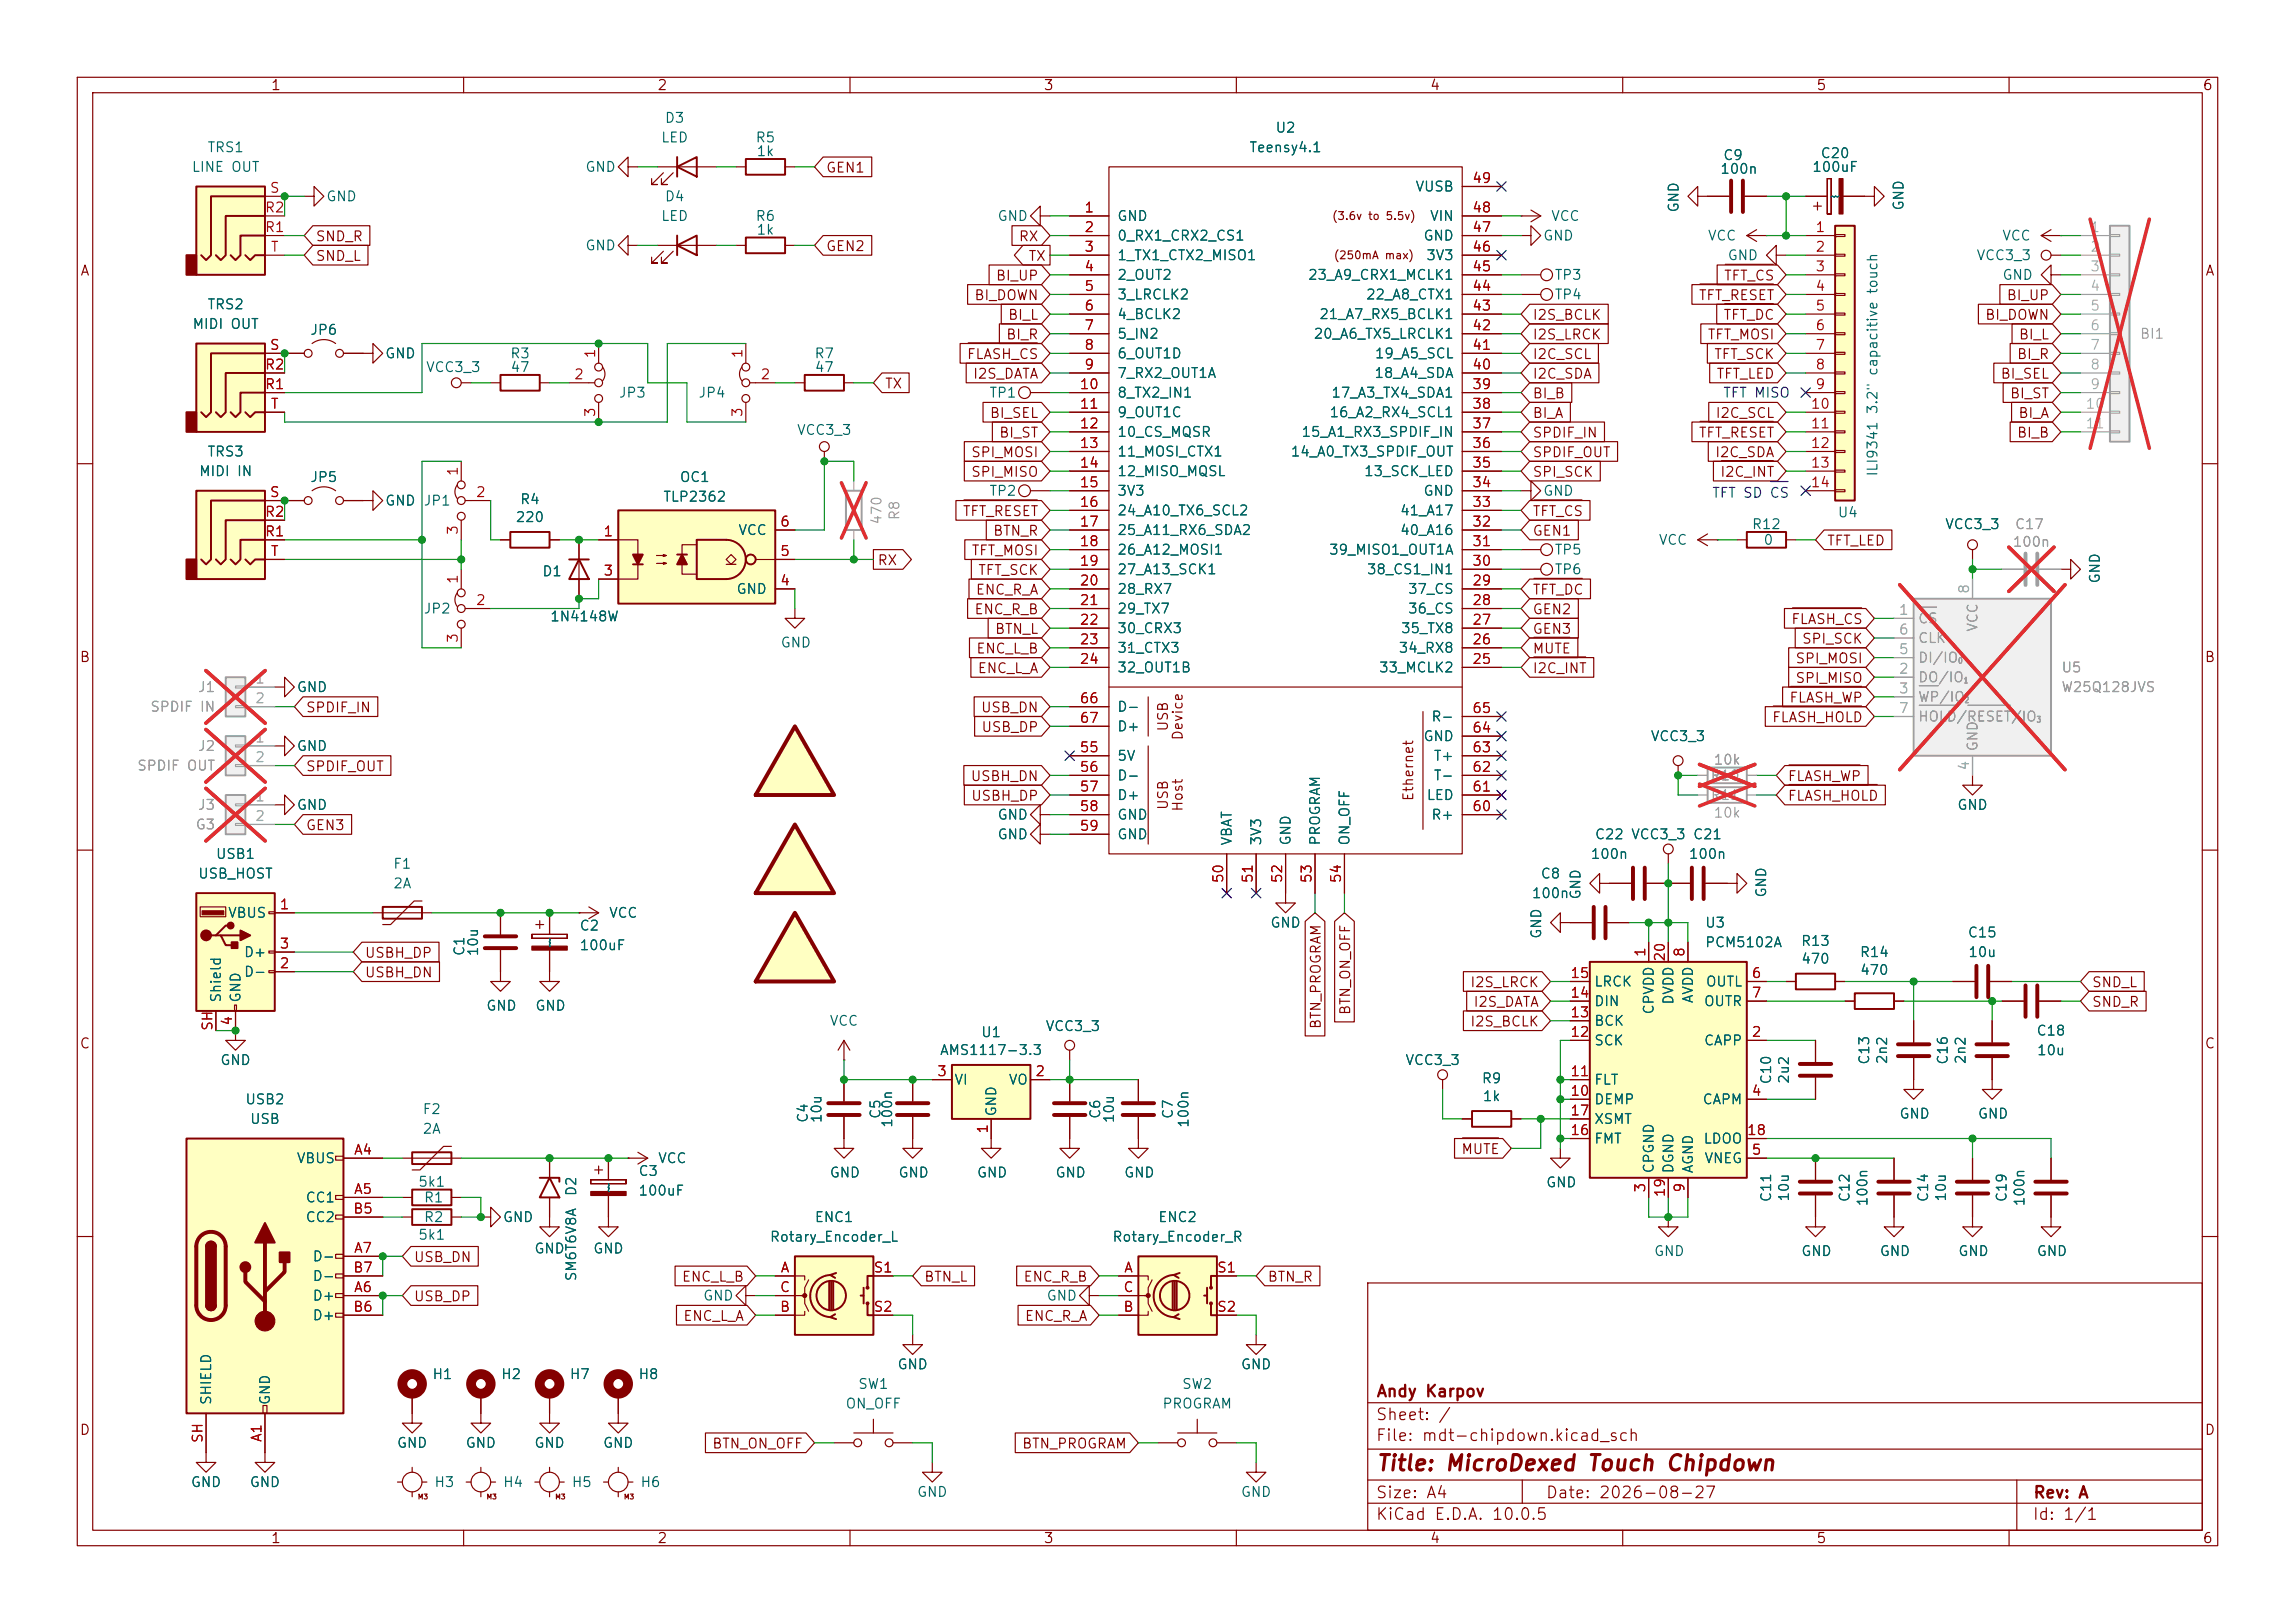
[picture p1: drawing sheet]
<svg xmlns="http://www.w3.org/2000/svg" width="297mm" height="210mm" viewBox="0 0 297 210" stroke-linecap="round" stroke-linejoin="round" font-family="sans-serif">
<defs><g id="words">
<text font-size="2" fill="#840000" x="178" y="190.8">Title: MicroDexed Touch Chipdown</text>
<g font-size="1.5" fill="#840000">
<text x="178" y="184.1">Sheet: /</text>
<text x="178" y="181.1">Andy Karpov</text>
<text x="178" y="186.8">File: mdt-chipdown.kicad_sch</text>
<text x="178" y="197">KiCad E.D.A. 10.0.5</text>
<text x="178" y="194.2">Size: A4</text>
<text x="200" y="194.2">Date: 2026-08-27</text>
<text x="263" y="197">Id: 1/1</text>
<text x="263" y="194.2">Rev: A</text>
</g>
<g font-size="1.3" fill="#840000">
<text x="35" y="12">1</text>
<text x="85" y="12">2</text>
<text x="135" y="12">3</text>
<text x="185" y="12">4</text>
<text x="235" y="12">5</text>
<text x="285" y="12">6</text>
<text x="106.8" y="22.6">GEN1</text>
<text x="10.3" y="36">A</text>
<text x="40.8" y="31.5">SND_R</text>
<text x="40.8" y="34.1">SND_L</text>
<text x="106.8" y="32.8">GEN2</text>
<text x="131.8" y="31.5">RX</text>
<text x="133" y="34.1">TX</text>
<text x="285.3" y="36">A</text>
<text x="126" y="39.2">BI_DOWN</text>
<text x="128.8" y="36.6">BI_UP</text>
<text x="130.4" y="41.7">BI_L</text>
<text x="198.3" y="41.7">I2S_BCLK</text>
<text x="219.7" y="39.2">TFT_RESET</text>
<text x="223" y="41.7">TFT_DC</text>
<text x="223" y="36.6">TFT_CS</text>
<text x="256.8" y="41.7">BI_DOWN</text>
<text x="259.6" y="39.2">BI_UP</text>
<text x="125" y="46.8">FLASH_CS</text>
<text x="130.1" y="44.2">BI_R</text>
<text x="198.3" y="44.2">I2S_LRCK</text>
<text x="198.3" y="46.8">I2C_SCL</text>
<text x="220.9" y="44.2">TFT_MOSI</text>
<text x="221.7" y="46.8">TFT_SCK</text>
<text x="260.9" y="46.8">BI_R</text>
<text x="261.2" y="44.2">BI_L</text>
<text x="114.4" y="50.6">TX</text>
<text x="125.8" y="49.3">I2S_DATA</text>
<text x="198.3" y="51.9">BI_B</text>
<text x="198.3" y="49.3">I2C_SDA</text>
<text x="222" y="49.3">TFT_LED</text>
<text x="258.8" y="49.3">BI_SEL</text>
<text x="260" y="51.9">BI_ST</text>
<text x="125.6" y="59.5">SPI_MOSI</text>
<text x="128" y="54.4">BI_SEL</text>
<text x="129.2" y="56.9">BI_ST</text>
<text x="198.3" y="56.9">SPDIF_IN</text>
<text x="198.3" y="54.4">BI_A</text>
<text x="198.3" y="59.5">SPDIF_OUT</text>
<text x="219.7" y="56.9">TFT_RESET</text>
<text x="221.9" y="59.5">I2C_SDA</text>
<text x="221.9" y="54.4">I2C_SCL</text>
<text x="260.9" y="56.9">BI_B</text>
<text x="261.1" y="54.4">BI_A</text>
<text x="125.6" y="62">SPI_MISO</text>
<text x="198.3" y="62">SPI_SCK</text>
<text x="222.5" y="62">I2C_INT</text>
<text x="124.5" y="67.1">TFT_RESET</text>
<text x="128.4" y="69.6">BTN_R</text>
<text x="198.3" y="67.1">TFT_CS</text>
<text x="198.3" y="69.6">GEN1</text>
<text x="236.4" y="70.9">TFT_LED</text>
<text x="113.5" y="73.4">RX</text>
<text x="125.6" y="72.2">TFT_MOSI</text>
<text x="126.2" y="77.3">ENC_R_A</text>
<text x="126.5" y="74.7">TFT_SCK</text>
<text x="198.3" y="77.3">TFT_DC</text>
<text x="126" y="79.8">ENC_R_B</text>
<text x="128.7" y="82.3">BTN_L</text>
<text x="198.3" y="82.3">GEN3</text>
<text x="198.3" y="79.8">GEN2</text>
<text x="231.7" y="81.1">FLASH_CS</text>
<text x="233.1" y="83.6">SPI_SCK</text>
<text x="10.2" y="86">B</text>
<text x="126.3" y="84.9">ENC_L_B</text>
<text x="126.4" y="87.4">ENC_L_A</text>
<text x="198.3" y="84.9">MUTE</text>
<text x="198.3" y="87.4">I2C_INT</text>
<text x="232.3" y="86.1">SPI_MOSI</text>
<text x="232.3" y="88.7">SPI_MISO</text>
<text x="285.2" y="86">B</text>
<text x="39.5" y="92.5">SPDIF_IN</text>
<text x="126.9" y="92.5">USB_DN</text>
<text x="126.9" y="95">USB_DP</text>
<text x="151.5" y="94.7" transform="rotate(-90 151.5 94.7)">USB</text>
<text x="153.4" y="95.9" transform="rotate(-90 153.4 95.9)">Device</text>
<text x="229.2" y="93.8">FLASH_HOLD</text>
<text x="231.5" y="91.2">FLASH_WP</text>
<text x="39.5" y="100.1">SPDIF_OUT</text>
<text x="125.5" y="101.4">USBH_DN</text>
<text x="231.3" y="101.4">FLASH_WP</text>
<text x="39.5" y="107.7">GEN3</text>
<text x="125.6" y="103.9">USBH_DP</text>
<text x="151.5" y="104.9" transform="rotate(-90 151.5 104.9)">USB</text>
<text x="153.4" y="105.1" transform="rotate(-90 153.4 105.1)">Host</text>
<text x="183.2" y="103.8" transform="rotate(-90 183.2 103.8)">Ethernet</text>
<text x="231.3" y="103.9">FLASH_HOLD</text>
<text x="47.1" y="124.2">USBH_DP</text>
<text x="47.1" y="126.8">USBH_DN</text>
<text x="175" y="131.4" transform="rotate(-90 175 131.4)">BTN_ON_OFF</text>
<text x="190.2" y="128.1">I2S_LRCK</text>
<text x="190.6" y="130.6">I2S_DATA</text>
<text x="270.6" y="130.6">SND_R</text>
<text x="270.6" y="128.1">SND_L</text>
<text x="10.2" y="136">C</text>
<text x="171.2" y="133.3" transform="rotate(-90 171.2 133.3)">BTN_PROGRAM</text>
<text x="190.2" y="133.1">I2S_BCLK</text>
<text x="285.2" y="136">C</text>
<text x="189" y="149.6">MUTE</text>
<text x="53.5" y="163.6">USB_DN</text>
<text x="88.2" y="166.2">ENC_L_B</text>
<text x="119.5" y="166.2">BTN_L</text>
<text x="132.4" y="166.2">ENC_R_B</text>
<text x="164" y="166.2">BTN_R</text>
<text x="53.5" y="168.7">USB_DP</text>
<text x="88.3" y="171.2">ENC_L_A</text>
<text x="132.5" y="171.2">ENC_R_A</text>
<text x="10.2" y="186">D</text>
<text x="285.2" y="186">D</text>
<text x="92.1" y="187.7">BTN_ON_OFF</text>
<text x="132.2" y="187.7">BTN_PROGRAM</text>
<text x="35" y="200">1</text>
<text x="85" y="200">2</text>
<text x="135" y="200">3</text>
<text x="185" y="200">4</text>
<text x="235" y="200">5</text>
<text x="285" y="200">6</text>
</g>
<g font-size="1.3" fill="#006464">
<text x="85.9" y="16.2">D3</text>
<text x="165" y="17.5">U2</text>
<text x="24.7" y="22.6">LINE OUT</text>
<text x="26.8" y="20">TRS1</text>
<text x="75.7" y="22.6">GND</text>
<text x="85.5" y="18.7">LED</text>
<text x="97.7" y="18.7">R5</text>
<text x="97.8" y="20.5">1k</text>
<text x="161.6" y="20">Teensy4.1</text>
<text x="222.5" y="22.8">100n</text>
<text x="222.9" y="21">C9</text>
<text x="234.4" y="22.6">100uF</text>
<text x="235.5" y="20.8">C20</text>
<text x="42.1" y="26.4">GND</text>
<text x="85.5" y="28.9">LED</text>
<text x="85.9" y="26.4">D4</text>
<text x="97.7" y="28.9">R6</text>
<text x="129" y="28.9">GND</text>
<text x="144.5" y="28.9">GND</text>
<text x="183.1" y="25.1">VUSB</text>
<text x="185" y="28.9">VIN</text>
<text x="200.6" y="28.9">VCC</text>
<text x="217.5" y="27.6" transform="rotate(-90 217.5 27.6)">GND</text>
<text x="236.7" y="26.4">~</text>
<text x="246.7" y="27.3" transform="rotate(-90 246.7 27.3)">GND</text>
<text x="75.7" y="32.7">GND</text>
<text x="97.8" y="30.7">1k</text>
<text x="144.5" y="31.4">0_RX1_CRX2_CS1</text>
<text x="144.5" y="34">1_TX1_CTX2_MISO1</text>
<text x="184.1" y="31.4">GND</text>
<text x="184.5" y="34">3V3</text>
<text x="199.6" y="31.4">GND</text>
<text x="220.9" y="31.4">VCC</text>
<text x="223.5" y="34">GND</text>
<text x="255.7" y="34">VCC3_3</text>
<text x="259" y="31.4">VCC</text>
<text x="26.8" y="40.3">TRS2</text>
<text x="144.5" y="39.1">3_LRCLK2</text>
<text x="144.5" y="41.6">4_BCLK2</text>
<text x="144.5" y="36.5">2_OUT2</text>
<text x="169.2" y="36.5">23_A9_CRX1_MCLK1</text>
<text x="170.6" y="41.6">21_A7_RX5_BCLK1</text>
<text x="176.7" y="39.1">22_A8_CTX1</text>
<text x="201.1" y="39.1">TP4</text>
<text x="201.1" y="36.5">TP3</text>
<text x="259" y="36.5">GND</text>
<text x="24.8" y="42.9">MIDI OUT</text>
<text x="40.1" y="43.6">JP6</text>
<text x="49.8" y="46.7">GND</text>
<text x="65.9" y="46.7">R3</text>
<text x="105.3" y="46.7">R7</text>
<text x="144.5" y="44.1">5_IN2</text>
<text x="144.5" y="46.7">6_OUT1D</text>
<text x="169.9" y="44.1">20_A6_TX5_LRCLK1</text>
<text x="177.8" y="46.7">19_A5_SCL</text>
<text x="55" y="48.5">VCC3_3</text>
<text x="66" y="48.5">47</text>
<text x="80" y="51.8">JP3</text>
<text x="90.3" y="51.8">JP4</text>
<text x="105.3" y="48.5">47</text>
<text x="127.9" y="51.8">TP1</text>
<text x="144.5" y="49.2">7_RX2_OUT1A</text>
<text x="144.5" y="51.8">8_TX2_IN1</text>
<text x="172.2" y="51.8">17_A3_TX4_SDA1</text>
<text x="177.8" y="49.2">18_A4_SDA</text>
<text x="26.8" y="59.4">TRS3</text>
<text x="103" y="56.6">VCC3_3</text>
<text x="144.5" y="54.3">9_OUT1C</text>
<text x="144.5" y="56.8">10_CS_MQSR</text>
<text x="144.5" y="59.4">11_MOSI_CTX1</text>
<text x="166.9" y="59.4">14_A0_TX3_SPDIF_OUT</text>
<text x="168.3" y="56.8">15_A1_RX3_SPDIF_IN</text>
<text x="172" y="54.3">16_A2_RX4_SCL1</text>
<text x="25.7" y="61.9">MIDI IN</text>
<text x="40.1" y="62.7">JP5</text>
<text x="49.8" y="65.7">GND</text>
<text x="54.7" y="65.7">JP1</text>
<text x="67.2" y="65.6">R4</text>
<text x="85.7" y="65.2">TLP2362</text>
<text x="87.9" y="62.7">OC1</text>
<text x="127.9" y="64.5">TP2</text>
<text x="144.5" y="61.9">12_MISO_MQSL</text>
<text x="144.5" y="64.5">3V3</text>
<text x="176.4" y="61.9">13_SCK_LED</text>
<text x="184.1" y="64.5">GND</text>
<text x="199.6" y="64.5">GND</text>
<text x="243.3" y="61.7" transform="rotate(-90 243.3 61.7)">ILI9341 3.2&quot; capacitive touch</text>
<text x="66.6" y="67.9">220</text>
<text x="95.5" y="69.5">VCC</text>
<text x="144.5" y="67">24_A10_TX6_SCL2</text>
<text x="144.5" y="69.5">25_A11_RX6_SDA2</text>
<text x="181.1" y="69.5">40_A16</text>
<text x="181.1" y="67">41_A17</text>
<text x="214.6" y="70.8">VCC</text>
<text x="226.6" y="68.8">R12</text>
<text x="228.1" y="70.8">0</text>
<text x="237.7" y="67.3">U4</text>
<text x="251.6" y="68.8">VCC3_3</text>
<text x="70.1" y="74.9">D1</text>
<text x="95.2" y="77.2">GND</text>
<text x="144.5" y="72.1">26_A12_MOSI1</text>
<text x="144.5" y="74.6">27_A13_SCK1</text>
<text x="144.5" y="77.2">28_RX7</text>
<text x="171.9" y="72.1">39_MISO1_OUT1A</text>
<text x="176.8" y="74.6">38_CS1_IN1</text>
<text x="182.1" y="77.2">37_CS</text>
<text x="201.1" y="74.6">TP6</text>
<text x="201.1" y="72.1">TP5</text>
<text x="272.1" y="75.6" transform="rotate(-90 272.1 75.6)">GND</text>
<text x="54.7" y="79.7">JP2</text>
<text x="71.1" y="80.7">1N4148W</text>
<text x="144.5" y="79.7">29_TX7</text>
<text x="144.5" y="82.2">30_CRX3</text>
<text x="181.2" y="82.2">35_TX8</text>
<text x="182.1" y="79.7">36_CS</text>
<text x="38.3" y="89.9">GND</text>
<text x="100.9" y="84.1">GND</text>
<text x="144.5" y="84.8">31_CTX3</text>
<text x="144.5" y="87.3">32_OUT1B</text>
<text x="178.4" y="87.3">33_MCLK2</text>
<text x="180.9" y="84.8">34_RX8</text>
<text x="144.5" y="92.4">D-</text>
<text x="144.5" y="94.9">D+</text>
<text x="185.1" y="93.7">R-</text>
<text x="38.3" y="97.5">GND</text>
<text x="144.5" y="98.8">5V</text>
<text x="144.5" y="101.3">D-</text>
<text x="184.1" y="96.2">GND</text>
<text x="185.4" y="101.3">T-</text>
<text x="185.4" y="98.8">T+</text>
<text x="213.5" y="96.2">VCC3_3</text>
<text x="38.3" y="105.1">GND</text>
<text x="129" y="106.4">GND</text>
<text x="144.5" y="103.8">D+</text>
<text x="144.5" y="106.4">GND</text>
<text x="184.5" y="103.8">LED</text>
<text x="185.1" y="106.4">R+</text>
<text x="253.2" y="105.1">GND</text>
<text x="25.5" y="114">USB_HOST</text>
<text x="27.8" y="111.5">USB1</text>
<text x="50.8" y="112.7">F1</text>
<text x="129" y="108.9">GND</text>
<text x="144.5" y="108.9">GND</text>
<text x="159.7" y="109.5" transform="rotate(-90 159.7 109.5)">VBAT</text>
<text x="163.5" y="109.5" transform="rotate(-90 163.5 109.5)">3V3</text>
<text x="167.3" y="109.5" transform="rotate(-90 167.3 109.5)">GND</text>
<text x="171.1" y="109.5" transform="rotate(-90 171.1 109.5)">PROGRAM</text>
<text x="175" y="109.5" transform="rotate(-90 175 109.5)">ON_OFF</text>
<text x="199.3" y="114">C8</text>
<text x="205.8" y="111.5">100n</text>
<text x="206.3" y="108.9">C22 VCC3_3 C21</text>
<text x="218.5" y="111.5">100n</text>
<text x="29.4" y="119.1">VBUS</text>
<text x="50.8" y="115.3">2A</text>
<text x="78.7" y="119.1">VCC</text>
<text x="198.1" y="116.5">100n</text>
<text x="204.8" y="116.5" transform="rotate(-90 204.8 116.5)">GND</text>
<text x="228.9" y="116.2" transform="rotate(-90 228.9 116.2)">GND</text>
<text x="31.5" y="124.2">D+</text>
<text x="60.4" y="123.8" transform="rotate(-90 60.4 123.8)">C1</text>
<text x="62.2" y="123.8" transform="rotate(-90 62.2 123.8)">10u</text>
<text x="72.1" y="122.3" transform="rotate(-90 72.1 122.3)">~</text>
<text x="74.9" y="120.7">C2</text>
<text x="74.9" y="123.3">100uF</text>
<text x="164.3" y="120.3">GND</text>
<text x="199.8" y="121.6" transform="rotate(-90 199.8 121.6)">GND</text>
<text x="220.6" y="120.3">U3</text>
<text x="220.6" y="122.9">PCM5102A</text>
<text x="233" y="122.7">R13</text>
<text x="233" y="125">470</text>
<text x="240.6" y="124.2">R14</text>
<text x="254.6" y="121.6">C15</text>
<text x="254.6" y="124.2">10u</text>
<text x="28.9" y="129.8" transform="rotate(-90 28.9 129.8)">Shield</text>
<text x="31.4" y="129.8" transform="rotate(-90 31.4 129.8)">GND</text>
<text x="31.5" y="126.7">D-</text>
<text x="62.8" y="131.1">GND</text>
<text x="69.2" y="131.1">GND</text>
<text x="206.2" y="130.5">DIN</text>
<text x="206.2" y="128">LRCK</text>
<text x="214.3" y="131.4" transform="rotate(-90 214.3 131.4)">CPVDD</text>
<text x="216.9" y="130.1" transform="rotate(-90 216.9 130.1)">DVDD</text>
<text x="219.4" y="129.9" transform="rotate(-90 219.4 129.9)">AVDD</text>
<text x="220.4" y="130.5">OUTR</text>
<text x="220.7" y="128">OUTL</text>
<text x="240.6" y="126.5">470</text>
<text x="107.3" y="133">VCC</text>
<text x="121.6" y="136.8">AMS1117-3.3</text>
<text x="126.9" y="134.5">U1</text>
<text x="135.2" y="133.7">VCC3_3</text>
<text x="206.2" y="135.6">SCK</text>
<text x="206.2" y="133">BCK</text>
<text x="220.4" y="135.6">CAPP</text>
<text x="242.2" y="137.9" transform="rotate(-90 242.2 137.9)">C13</text>
<text x="244.5" y="137.8" transform="rotate(-90 244.5 137.8)">2n2</text>
<text x="252.4" y="137.9" transform="rotate(-90 252.4 137.9)">C16</text>
<text x="254.7" y="137.8" transform="rotate(-90 254.7 137.8)">2n2</text>
<text x="263.5" y="134.3">C18</text>
<text x="263.5" y="136.9">10u</text>
<text x="28.4" y="138.1">GND</text>
<text x="31.7" y="143.2">USB2</text>
<text x="123.4" y="140.7">VI</text>
<text x="130.4" y="140.7">VO</text>
<text x="181.8" y="138.1">VCC3_3</text>
<text x="191.7" y="140.5">R9</text>
<text x="191.8" y="142.8">1k</text>
<text x="206.2" y="143.2">DEMP</text>
<text x="206.2" y="140.7">FLT</text>
<text x="220.2" y="143.2">CAPM</text>
<text x="229.5" y="140.4" transform="rotate(-90 229.5 140.4)">C10</text>
<text x="231.8" y="140.3" transform="rotate(-90 231.8 140.3)">2u2</text>
<text x="32.3" y="145.7">USB</text>
<text x="54.6" y="144.5">F2</text>
<text x="54.6" y="147">2A</text>
<text x="104.8" y="145.4" transform="rotate(-90 104.8 145.4)">C4</text>
<text x="106.6" y="145.4" transform="rotate(-90 106.6 145.4)">10u</text>
<text x="114.2" y="144.9" transform="rotate(-90 114.2 144.9)">C5</text>
<text x="115.8" y="146" transform="rotate(-90 115.8 146)">100n</text>
<text x="129.2" y="144.6" transform="rotate(-90 129.2 144.6)">GND</text>
<text x="142.7" y="144.9" transform="rotate(-90 142.7 144.9)">C6</text>
<text x="144.5" y="145.4" transform="rotate(-90 144.5 145.4)">10u</text>
<text x="152.1" y="144.9" transform="rotate(-90 152.1 144.9)">C7</text>
<text x="154.1" y="146" transform="rotate(-90 154.1 146)">100n</text>
<text x="206.2" y="148.3">FMT</text>
<text x="206.2" y="145.7">XSMT</text>
<text x="220.4" y="148.3">LDOO</text>
<text x="245.7" y="145.1">GND</text>
<text x="255.9" y="145.1">GND</text>
<text x="38.3" y="150.8">VBUS</text>
<text x="39.5" y="155.9">CC1</text>
<text x="54" y="153.9">5k1</text>
<text x="54.8" y="155.9">R1</text>
<text x="74.9" y="154.9" transform="rotate(-90 74.9 154.9)">D2</text>
<text x="79.7" y="154" transform="rotate(-90 79.7 154)">~</text>
<text x="82.5" y="152.5">C3</text>
<text x="82.5" y="155">100uF</text>
<text x="85.1" y="150.8">VCC</text>
<text x="107.3" y="152.7">GND</text>
<text x="116.2" y="152.7">GND</text>
<text x="126.3" y="152.7">GND</text>
<text x="136.5" y="152.7">GND</text>
<text x="145.4" y="152.7">GND</text>
<text x="200" y="153.9">GND</text>
<text x="214.3" y="151.9" transform="rotate(-90 214.3 151.9)">CPGND</text>
<text x="216.9" y="151.9" transform="rotate(-90 216.9 151.9)">DGND</text>
<text x="219.4" y="151.9" transform="rotate(-90 219.4 151.9)">AGND</text>
<text x="220.5" y="150.8">VNEG</text>
<text x="229.5" y="155.6" transform="rotate(-90 229.5 155.6)">C11</text>
<text x="231.8" y="155.6" transform="rotate(-90 231.8 155.6)">10u</text>
<text x="239.7" y="155.6" transform="rotate(-90 239.7 155.6)">C12</text>
<text x="249.8" y="155.6" transform="rotate(-90 249.8 155.6)">C14</text>
<text x="252.1" y="155.6" transform="rotate(-90 252.1 155.6)">10u</text>
<text x="260" y="155.6" transform="rotate(-90 260 155.6)">C19</text>
<text x="39.5" y="158.4">CC2</text>
<text x="54" y="160.7">5k1</text>
<text x="54.8" y="158.4">R2</text>
<text x="65" y="158.4">GND</text>
<text x="99.5" y="161">Rotary_Encoder_L</text>
<text x="105.3" y="158.4">ENC1</text>
<text x="143.9" y="161">Rotary_Encoder_R</text>
<text x="149.8" y="158.4">ENC2</text>
<text x="242" y="156.2" transform="rotate(-90 242 156.2)">100n</text>
<text x="262.3" y="156.2" transform="rotate(-90 262.3 156.2)">100n</text>
<text x="40.4" y="163.5">D-</text>
<text x="40.4" y="166.1">D-</text>
<text x="69.1" y="162.5">GND</text>
<text x="74.9" y="165.9" transform="rotate(-90 74.9 165.9)">SM6T6V8A</text>
<text x="76.7" y="162.5">GND</text>
<text x="214" y="162.8">GND</text>
<text x="233" y="162.8">GND</text>
<text x="243.2" y="162.8">GND</text>
<text x="253.3" y="162.8">GND</text>
<text x="263.5" y="162.8">GND</text>
<text x="40.4" y="168.6">D+</text>
<text x="40.4" y="171.1">D+</text>
<text x="90.9" y="168.6">GND</text>
<text x="135.4" y="168.6">GND</text>
<text x="55.9" y="178.8">H1</text>
<text x="64.8" y="178.8">H2</text>
<text x="73.6" y="178.8">H7</text>
<text x="82.5" y="178.8">H8</text>
<text x="116" y="177.5">GND</text>
<text x="160.5" y="177.5">GND</text>
<text x="27.6" y="181.9" transform="rotate(-90 27.6 181.9)">SHIELD</text>
<text x="35.3" y="181.9" transform="rotate(-90 35.3 181.9)">GND</text>
<text x="109.3" y="182.6">ON_OFF</text>
<text x="111" y="180">SW1</text>
<text x="150.3" y="182.6">PROGRAM</text>
<text x="152.9" y="180">SW2</text>
<text x="51.3" y="187.7">GND</text>
<text x="60.2" y="187.7">GND</text>
<text x="69.1" y="187.7">GND</text>
<text x="77.9" y="187.7">GND</text>
<text x="24.6" y="192.7">GND</text>
<text x="32.2" y="192.7">GND</text>
<text x="56.1" y="192.7">H3</text>
<text x="65" y="192.7">H4</text>
<text x="73.9" y="192.7">H5</text>
<text x="82.8" y="192.7">H6</text>
<text x="118.6" y="194">GND</text>
<text x="160.5" y="194">GND</text>
</g>
<g font-size="1.3" fill="#a90000">
<text x="190.4" y="24">49</text>
<text x="34.2" y="27.8">R2</text>
<text x="34.8" y="25.3">S</text>
<text x="140.2" y="27.8">1</text>
<text x="190.4" y="27.8">48</text>
<text x="34.2" y="30.3">R1</text>
<text x="34.9" y="32.9">T</text>
<text x="140.2" y="30.3">2</text>
<text x="140.2" y="32.9">3</text>
<text x="140.2" y="35.4">4</text>
<text x="190.4" y="35.4">45</text>
<text x="190.4" y="32.9">46</text>
<text x="190.4" y="30.3">47</text>
<text x="234.9" y="30.3">1</text>
<text x="234.9" y="32.9">2</text>
<text x="234.9" y="35.4">3</text>
<text x="140.2" y="38">5</text>
<text x="140.2" y="40.5">6</text>
<text x="190.4" y="40.5">43</text>
<text x="190.4" y="38">44</text>
<text x="234.9" y="38">4</text>
<text x="234.9" y="40.5">5</text>
<text x="34.8" y="45.6">S</text>
<text x="77.3" y="46.5" transform="rotate(-90 77.3 46.5)">1</text>
<text x="96.4" y="46.5" transform="rotate(-90 96.4 46.5)">1</text>
<text x="140.2" y="43">7</text>
<text x="140.2" y="45.6">8</text>
<text x="190.4" y="45.6">41</text>
<text x="190.4" y="43">42</text>
<text x="234.9" y="43">6</text>
<text x="234.9" y="45.6">7</text>
<text x="34.2" y="50.7">R1</text>
<text x="34.2" y="48.1">R2</text>
<text x="34.9" y="53.2">T</text>
<text x="74.2" y="49.4">2</text>
<text x="98.3" y="49.4">2</text>
<text x="139.6" y="50.7">10</text>
<text x="139.6" y="53.2">11</text>
<text x="140.2" y="48.1">9</text>
<text x="190.4" y="53.2">38</text>
<text x="190.4" y="50.7">39</text>
<text x="190.4" y="48.1">40</text>
<text x="234.2" y="53.2">10</text>
<text x="234.9" y="48.1">8</text>
<text x="234.9" y="50.7">9</text>
<text x="77.3" y="54.1" transform="rotate(-90 77.3 54.1)">3</text>
<text x="96.4" y="54.1" transform="rotate(-90 96.4 54.1)">3</text>
<text x="139.6" y="55.7">12</text>
<text x="139.6" y="58.3">13</text>
<text x="190.4" y="58.3">36</text>
<text x="190.4" y="55.7">37</text>
<text x="234.2" y="55.7">11</text>
<text x="234.2" y="58.3">12</text>
<text x="34.8" y="64.6">S</text>
<text x="59.6" y="61.7" transform="rotate(-90 59.6 61.7)">1</text>
<text x="61.5" y="64.6">2</text>
<text x="139.6" y="60.8">14</text>
<text x="139.6" y="63.4">15</text>
<text x="139.6" y="65.9">16</text>
<text x="190.4" y="65.9">33</text>
<text x="190.4" y="60.8">35</text>
<text x="190.4" y="63.4">34</text>
<text x="234.2" y="60.8">13</text>
<text x="234.2" y="63.4">14</text>
<text x="34.2" y="69.7">R1</text>
<text x="34.2" y="67.2">R2</text>
<text x="59.6" y="69.3" transform="rotate(-90 59.6 69.3)">3</text>
<text x="78" y="69.7">1</text>
<text x="100.9" y="68.4">6</text>
<text x="139.6" y="68.4">17</text>
<text x="139.6" y="71">18</text>
<text x="190.4" y="71">31</text>
<text x="190.4" y="68.4">32</text>
<text x="34.9" y="72.3">T</text>
<text x="59.6" y="75.7" transform="rotate(-90 59.6 75.7)">1</text>
<text x="78" y="74.8">3</text>
<text x="100.9" y="76.1">4</text>
<text x="100.9" y="72.3">5</text>
<text x="139.6" y="73.5">19</text>
<text x="139.6" y="76.1">20</text>
<text x="190.4" y="76.1">29</text>
<text x="190.4" y="73.5">30</text>
<text x="59.6" y="83.3" transform="rotate(-90 59.6 83.3)">3</text>
<text x="61.5" y="78.6">2</text>
<text x="139.6" y="78.6">21</text>
<text x="139.6" y="81.1">22</text>
<text x="139.6" y="83.7">23</text>
<text x="190.4" y="83.7">26</text>
<text x="190.4" y="81.1">27</text>
<text x="190.4" y="78.6">28</text>
<text x="139.6" y="86.2">24</text>
<text x="190.4" y="86.2">25</text>
<text x="139.6" y="91.3">66</text>
<text x="139.6" y="93.8">67</text>
<text x="190.4" y="95.1">64</text>
<text x="190.4" y="92.6">65</text>
<text x="139.6" y="97.7">55</text>
<text x="139.6" y="100.2">56</text>
<text x="190.4" y="100.2">62</text>
<text x="190.4" y="97.7">63</text>
<text x="139.6" y="102.7">57</text>
<text x="139.6" y="105.3">58</text>
<text x="139.6" y="107.8">59</text>
<text x="190.4" y="105.3">60</text>
<text x="190.4" y="102.7">61</text>
<text x="36.1" y="118">1</text>
<text x="158.6" y="114.4" transform="rotate(-90 158.6 114.4)">50</text>
<text x="162.4" y="114.4" transform="rotate(-90 162.4 114.4)">51</text>
<text x="166.2" y="114.4" transform="rotate(-90 166.2 114.4)">52</text>
<text x="170" y="114.4" transform="rotate(-90 170 114.4)">53</text>
<text x="173.9" y="114.4" transform="rotate(-90 173.9 114.4)">54</text>
<text x="36.1" y="125.6">2</text>
<text x="36.1" y="123.1">3</text>
<text x="213.2" y="123.9" transform="rotate(-90 213.2 123.9)">1</text>
<text x="215.8" y="124.5" transform="rotate(-90 215.8 124.5)">20</text>
<text x="218.3" y="123.9" transform="rotate(-90 218.3 123.9)">8</text>
<text x="203.1" y="131.9">13</text>
<text x="203.1" y="129.4">14</text>
<text x="203.1" y="126.9">15</text>
<text x="226.6" y="126.9">6</text>
<text x="226.6" y="129.4">7</text>
<text x="27.8" y="133.5" transform="rotate(-90 27.8 133.5)">SH</text>
<text x="30.3" y="132.8" transform="rotate(-90 30.3 132.8)">4</text>
<text x="203.1" y="134.5">12</text>
<text x="226.6" y="134.5">2</text>
<text x="121.2" y="139.6">3</text>
<text x="133.9" y="139.6">2</text>
<text x="203.1" y="142.1">10</text>
<text x="203.1" y="139.6">11</text>
<text x="226.6" y="142.1">4</text>
<text x="45.7" y="149.7">A4</text>
<text x="128.1" y="146.8" transform="rotate(-90 128.1 146.8)">1</text>
<text x="203.1" y="147.2">16</text>
<text x="203.1" y="144.6">17</text>
<text x="226" y="147.2">18</text>
<text x="226.6" y="149.7">5</text>
<text x="45.7" y="154.8">A5</text>
<text x="213.2" y="154.4" transform="rotate(-90 213.2 154.4)">3</text>
<text x="215.8" y="155" transform="rotate(-90 215.8 155)">19</text>
<text x="218.3" y="154.4" transform="rotate(-90 218.3 154.4)">9</text>
<text x="45.6" y="157.3">B5</text>
<text x="45.6" y="165">B7</text>
<text x="45.7" y="167.5">A6</text>
<text x="45.7" y="162.4">A7</text>
<text x="100.8" y="167.5">C</text>
<text x="100.9" y="165">A</text>
<text x="113" y="165">S1</text>
<text x="145.3" y="167.5">C</text>
<text x="145.4" y="165">A</text>
<text x="157.4" y="165">S1</text>
<text x="45.6" y="170">B6</text>
<text x="100.8" y="170">B</text>
<text x="113" y="170">S2</text>
<text x="145.3" y="170">B</text>
<text x="157.4" y="170">S2</text>
<text x="26.5" y="186.8" transform="rotate(-90 26.5 186.8)">SH</text>
<text x="34.2" y="186.7" transform="rotate(-90 34.2 186.7)">A1</text>
</g>
<g font-size="1.3" fill="#aaa">
<text x="270.4" y="30.3">1</text>
<text x="270.4" y="32.9">2</text>
<text x="270.4" y="35.4">3</text>
<text x="270.4" y="38">4</text>
<text x="270.4" y="40.5">5</text>
<text x="270.4" y="43">6</text>
<text x="270.4" y="45.6">7</text>
<text x="269.8" y="53.2">10</text>
<text x="270.4" y="48.1">8</text>
<text x="270.4" y="50.7">9</text>
<text x="269.8" y="55.7">11</text>
<text x="255.1" y="76.9" transform="rotate(-90 255.1 76.9)">8</text>
<text x="245.6" y="79.9">1</text>
<text x="245.6" y="82.4">6</text>
<text x="32.9" y="88.8">1</text>
<text x="245.6" y="87.5">2</text>
<text x="245.6" y="85">5</text>
<text x="32.9" y="91.3">2</text>
<text x="245.6" y="90">3</text>
<text x="245.6" y="92.6">7</text>
<text x="32.9" y="96.4">1</text>
<text x="32.9" y="98.9">2</text>
<text x="255.1" y="99.8" transform="rotate(-90 255.1 99.8)">4</text>
<text x="32.9" y="104">1</text>
<text x="32.9" y="106.5">2</text>
</g>
<g font-size="1.3" fill="#989898">
<text x="276.8" y="44.1">BI1</text>
<text x="114.4" y="68" transform="rotate(-90 114.4 68)">470</text>
<text x="116.7" y="67.4" transform="rotate(-90 116.7 67.4)">R8</text>
<text x="260.4" y="71.1">100n</text>
<text x="260.7" y="68.8">C17</text>
<text x="248.1" y="81">CS</text>
<text x="248.1" y="83.5">CLK</text>
<text x="256.2" y="81.8" transform="rotate(-90 256.2 81.8)">VCC</text>
<text x="25.5" y="89.9">J1</text>
<text x="248.1" y="88.6">DO/IO</text>
<text x="248.1" y="86.1">DI/IO</text>
<text x="266.7" y="87.3">U5</text>
<text x="266.7" y="89.9">W25Q128JVS</text>
<text x="19.4" y="92.4">SPDIF IN</text>
<text x="248.1" y="91.1">WP/IO</text>
<text x="248.1" y="93.7">HOLD/RESET/IO</text>
<text x="17.7" y="100">SPDIF OUT</text>
<text x="25.5" y="97.5">J2</text>
<text x="221.3" y="101.3">R10</text>
<text x="221.7" y="99.3">10k</text>
<text x="256.2" y="97.3" transform="rotate(-90 256.2 97.3)">GND</text>
<text x="25.2" y="107.6">G3</text>
<text x="25.5" y="105.1">J3</text>
<text x="221.3" y="103.8">R11</text>
<text x="221.7" y="106.1">10k</text>
</g>
<g font-size="1.3" fill="#0000c2">
<text x="222.9" y="51.8">TFT MISO</text>
<text x="221.5" y="64.7">TFT SD CS</text>
</g>
<g font-size="1" fill="#840000">
<text x="172.3" y="28.7">(3.6v to 5.5v)</text>
<text x="172.5" y="33.8">(250mA max)</text>
</g>
<g font-size=".8" fill="#989898">
<text x="253.3" y="86.1">0</text>
<text x="254.1" y="88.6">1</text>
<text x="254.2" y="91.1">2</text>
<text x="263.5" y="93.7">3</text>
</g>
<g font-size=".6" fill="#840000">
<text x="54" y="194.2">M3</text>
<text x="62.9" y="194.2">M3</text>
<text x="71.8" y="194.2">M3</text>
<text x="80.7" y="194.2">M3</text>
</g>
</g></defs>
<g fill="none" stroke="#840000" stroke-width=".15">
<path d="M10 10h277v190h-277zM12 12h273v186h-273zM60 10v2M110 10v2M160 10v2M210 10v2M260 10v2M59.7 59.7v2.5M10 60h2M59.2 62.7a1.44 1.44 0 0 0 0 1.8M59.7 67.3v2.6M60.2 64.8h3.3"/>
<path d="M64.8 69.9h1.2M71.1 69.9h1.3M285 60h2M10 110h2M285 110h2M71.1 125.7v1.3h1.3l-1.3 1.3-1.3-1.3h1.3M10 160h2M177 166h108v32h-108zM285 160h2M60 198v2M110 198v2M160 198v2"/>
<path d="M177 194.5h108M177 191.5h108M177 187.5h108M177 181.5h108M197 191.5v3M210 198v2M260 198v2M261 191.5v6.5"/>
<circle cx="59.7" cy="66.8" r=".51"/>
<circle cx="59.7" cy="64.8" r=".51"/>
<circle cx="59.7" cy="62.7" r=".51"/>
</g>
<path d="M66 68.8h5.1v2.1h-5.1z" fill="none" stroke="#840000" stroke-width=".25"/>
<path d="M25.4 44.5h8.9v11.4h-8.9z" fill="#ffffc2"/>
<path d="M24.1 53.3h1.3v2.6h-1.3z" fill="#840000" stroke="#840000" stroke-width=".25"/>
<path d="M25.4 44.5h8.9v11.4h-8.9zM31.7 53.3l.7 .7 .6-.7h1.3M34.3 45.7h-7v7.6l-.6 .7-.7-.7M34.3 50.8h-3.2v2.5l-.6 .7-.7-.7M34.3 48.3h-5.1v5l-.6 .7-.7-.7" fill="none" stroke="#840000" stroke-width=".25"/>
<g fill="none" stroke="#840000" stroke-width=".15">
<path d="M34.3 50.8h2.5M34.3 48.3h2.5M34.3 45.7h5.1M34.3 53.3h2.5M40.4 44.5a2.54 2.54 0 0 1 3 0M44.4 45.7h3.9v-1.2l1.2 1.2-1.2 1.3v-1.3M47 64.8h1.3v-1.3l1.2 1.3-1.2 1.2v-1.2M64.8 118.1v2.8M69.3 119.6h1.1M69.8 119.1v1M71.1 118.1v2.8M64.8 122.9v4.1h1.2l-1.2 1.3-1.3-1.3h1.3"/>
<path d="M68.8 120.9v.5zM68.8 121.4h4.6zM68.8 120.9h4.6zM71.1 122.9v2.8M73.4 120.9v.5z"/>
<circle cx="39.9" cy="45.7" r=".51"/>
<circle cx="43.9" cy="45.7" r=".51"/>
</g>
<path d="M68.8 122.4h4.6v.5h-4.6z" fill="#840000" stroke="#840000" stroke-width=".15"/>
<path d="M62.7 121.2h4.1M62.7 122.7h4.1" fill="none" stroke="#840000" stroke-width=".51"/>
<path d="M25.4 115.6h10.2v15.2h-10.2z" fill="#ffffc2"/>
<path d="M25.4 115.6h10.2v15.2h-10.2zM29.8 119.8h-.6l-1.3 1.2h-.6M27.9 121h.7l.6 1.3h1.3M28.6 121h2.5" fill="none" stroke="#840000" stroke-width=".25"/>
<g fill="#840000" stroke="#840000" stroke-width=".25">
<path d="M30 121.9h.7v.8h-.7z"/>
<path d="M31.1 120.4l1.3 .6-1.3 .7z"/>
<circle cx="26.7" cy="121" r=".63"/>
<circle cx="29.8" cy="119.8" r=".38"/>
</g>
<path d="M26.2 117.9h2.8v.5h-2.8z" fill="#840000" stroke="#840000" stroke-width=".15"/>
<path d="M25.9 117.3h3.3v1.3h-3.3zM34.8 118h.8v.2h-.8zM35.6 118.1h2.5M27.9 130.8v2.6M30.4 130h.2v.8h-.2zM30.5 130.8v2.6M34.8 123.1h.8v.2h-.8zM34.8 125.6h.8v.3h-.8zM35.6 125.7h2.5M35.6 123.2h2.5" fill="none" stroke="#840000" stroke-width=".15"/>
<path d="M29.2 102.9h2.5v5.1h-2.5z" fill="#f0f0f0"/>
<path d="M29.2 102.9h2.5v5.1h-2.5z" fill="none" stroke="#a1a1a1" stroke-width=".25"/>
<path d="M30.5 104h1.2v.3h-1.2zM30.5 106.6h1.2v.2h-1.2zM31.7 104.1h3.9M31.7 106.7h3.9" fill="none" stroke="#a1a1a1" stroke-width=".15"/>
<path d="M26.6 102l7.7 6.8M34.3 102l-7.7 6.8" fill="none" stroke="#e12e31" stroke-width=".46"/>
<path d="M35.6 96.5h1.2v-1.2l1.3 1.2-1.3 1.3v-1.3M35.6 104.1h1.2v-1.2l1.3 1.2-1.3 1.3v-1.3M48.3 118.1h7.6M54.6 116.6h-1l-3.1 3h-1" fill="none" stroke="#840000" stroke-width=".15"/>
<path d="M49.5 117.3h5.1v1.6h-5.1z" fill="none" stroke="#840000" stroke-width=".25"/>
<path d="M29.2 95.3h2.5v5h-2.5z" fill="#f0f0f0"/>
<path d="M29.2 95.3h2.5v5h-2.5z" fill="none" stroke="#a1a1a1" stroke-width=".25"/>
<path d="M30.5 96.4h1.2v.2h-1.2zM30.5 98.9h1.2v.3h-1.2zM31.7 96.5h3.9M31.7 99.1h3.9" fill="none" stroke="#a1a1a1" stroke-width=".15"/>
<path d="M26.6 94.4l7.7 6.8M34.3 94.4l-7.7 6.8" fill="none" stroke="#e12e31" stroke-width=".46"/>
<path d="M29.2 87.6h2.5v5.1h-2.5z" fill="#f0f0f0"/>
<path d="M29.2 87.6h2.5v5.1h-2.5z" fill="none" stroke="#a1a1a1" stroke-width=".25"/>
<path d="M30.5 88.8h1.2v.2h-1.2zM30.5 91.3h1.2v.3h-1.2zM31.7 88.9h3.9M31.7 91.4h3.9" fill="none" stroke="#a1a1a1" stroke-width=".15"/>
<path d="M26.6 86.8l7.7 6.8M34.3 86.8l-7.7 6.8" fill="none" stroke="#e12e31" stroke-width=".46"/>
<path d="M35.6 88.9h1.2v-1.3l1.3 1.3-1.3 1.3v-1.3" fill="none" stroke="#840000" stroke-width=".15"/>
<path d="M25.4 63.5h8.9v11.4h-8.9z" fill="#ffffc2"/>
<path d="M24.1 72.4h1.3v2.5h-1.3z" fill="#840000" stroke="#840000" stroke-width=".25"/>
<path d="M25.4 63.5h8.9v11.4h-8.9zM31.7 72.4l.7 .6 .6-.6h1.3M34.3 64.8h-7v7.6l-.6 .6-.7-.6M34.3 69.9h-3.2v2.5l-.6 .6-.7-.6M34.3 67.3h-5.1v5.1l-.6 .6-.7-.6" fill="none" stroke="#840000" stroke-width=".25"/>
<g fill="none" stroke="#840000" stroke-width=".15">
<path d="M34.3 69.9h2.5M34.3 67.3h2.5M34.3 64.8h5.1M34.3 72.4h2.5M40.4 63.5a2.54 2.54 0 0 1 3 0M44.4 64.8h2.6"/>
<circle cx="39.9" cy="64.8" r=".51"/>
<circle cx="43.9" cy="64.8" r=".51"/>
</g>
<path d="M25.4 24.1h8.9v11.5h-8.9z" fill="#ffffc2"/>
<path d="M24.1 33h1.3v2.6h-1.3z" fill="#840000" stroke="#840000" stroke-width=".25"/>
<path d="M25.4 24.1h8.9v11.5h-8.9zM31.7 33l.7 .7 .6-.7h1.3M34.3 25.4h-7v7.6l-.6 .7-.7-.7M34.3 30.5h-3.2v2.5l-.6 .7-.7-.7M34.3 27.9h-5.1v5.1l-.6 .7-.7-.7M64.8 48.5h5v2h-5zM53.3 153.9h5.1v2.1h-5.1zM53.3 149.1h5.1v1.5h-5.1z" fill="none" stroke="#840000" stroke-width=".25"/>
<g fill="none" stroke="#840000" stroke-width=".15">
<path d="M34.3 30.5h2.5M34.3 27.9h2.5M34.3 25.4h2.5M34.3 33h2.5M39.4 25.4h1.2v-1.3l1.3 1.3-1.3 1.3v-1.3M59.7 49.5h1.3M63.5 49.5h1.3M69.8 49.5h1.3M30.5 133.4v1.2h1.2l-1.2 1.3-1.3-1.3h1.3M52.1 154.9h1.2M52.1 149.9h7.6M58.4 148.3h-1l-3 3.1h-1.1"/>
<path d="M58.4 154.9h1.3M26.7 188v1.2h1.2l-1.2 1.3-1.3-1.3h1.3M34.3 188v1.2h1.3l-1.3 1.3-1.3-1.3h1.3M51.4 191.8h.7M53.3 180.3v3.9h1.3l-1.3 1.2-1.2-1.2h1.2M53.3 189.9v.6M53.3 193v.7M54.6 191.8h.6"/>
<circle cx="59.1" cy="49.5" r=".63"/>
<circle cx="53.3" cy="191.8" r="1.27"/>
</g>
<circle cx="53.3" cy="179.1" r="1.27" fill="none" stroke="#840000" stroke-width="1.3"/>
<path d="M24.1 147.3h20.3v35.6h-20.3z" fill="#ffffc2"/>
<g fill="none" stroke="#840000" stroke-width=".15">
<path d="M81.3 31.8v-1.3l-1.3 1.3 1.3 1.2v-1.2h1.2M81.3 21.6v-1.3l-1.3 1.3 1.3 1.3v-1.3h1.2M85.1 31.8h7.6M85.1 21.6h7.6M85.9 22.4l-1.6 1.5h.8h-.8v-.8M85.9 32.5l-1.6 1.5h.8h-.8v-.7M87.1 22.4l-1.5 1.5h.8h-.8v-.8M87.1 32.5l-1.5 1.5h.8h-.8v-.7M95.2 31.8h1.3M95.2 21.6h1.3M101.6 31.8h1.3M101.6 21.6h1.3"/>
<path d="M96 47.5a1.44 1.44 0 0 0 0 1.8M96.5 44.5v2.5M96.5 52.1v2.5M97 49.5h3.3M102.9 49.5h1.2M106.7 58.4v1.3M109.2 49.5h1.3M43.4 149.6h1v.5h-1zM43.4 154.7h1v.5h-1zM43.4 157.2h1v.5h-1zM44.4 149.9h5.1M44.4 154.9h5.1"/>
<path d="M44.4 157.5h5.1M62.2 157.5h1.3v-1.3l1.3 1.3-1.3 1.3v-1.3M76.5 152.7v.5zM76.5 153.2h4.5zM76.5 152.7h4.5zM77 151.4h1M77.5 150.9v1M78.7 149.9v2.8M78.7 154.7v2.8M81 152.7v.5zM81.3 149.9h.1M81.3 149.9h2.5"/>
<path d="M82.5 149.1l1.3 .8M83.8 149.9l-1.3 .7M43.4 162.3h1v.5h-1zM43.4 164.8h1v.6h-1zM43.4 167.4h1v.5h-1zM43.4 169.9h1v.5h-1zM44.4 167.6h5.1M44.4 162.6h5.1M44.4 170.2h5.1M44.4 165.1h5.1M26.7 182.9v5.1M34 181.9h.5v1h-.5z"/>
<path d="M34.3 182.9v5.1M69.2 191.8h.6M71.1 189.9v.6M71.1 193v.7M72.4 191.8h.6M78.1 191.8h.6M80 180.3v3.9h1.3l-1.3 1.2-1.3-1.2h1.3M80 189.9v.6M80 193v.7M81.3 191.8h.6"/>
<circle cx="96.5" cy="51.6" r=".51"/>
<circle cx="96.5" cy="49.5" r=".51"/>
<circle cx="96.5" cy="47.5" r=".51"/>
<circle cx="106.7" cy="57.8" r=".63"/>
<circle cx="71.1" cy="191.8" r="1.27"/>
<circle cx="80" cy="191.8" r="1.27"/>
</g>
<path d="M87.6 21.6l2.6-1.3v2.6zM87.6 31.8l2.6-1.3v2.5zM87.6 20.3v2.6M87.6 30.5v2.5M96.5 30.7h5.1v2.1h-5.1zM96.5 20.6h5.1v2h-5.1zM104.1 48.5h5.1v2h-5.1zM24.1 147.3h20.3v35.6h-20.3zM26.7 161.3a.64 .64 0 0 1 .6-.6 .64 .64 0 0 1 .6 .6M26.7 168.9a.64 .64 0 0 0 .6 .6 .64 .64 0 0 0 .6-.6" fill="none" stroke="#840000" stroke-width=".25"/>
<path d="M26 160a1.9 1.9 0 0 1 2-.5 1.9 1.9 0 0 1 1.2 1.8v7.6a1.91 1.91 0 0 1-1.9 1.9 1.91 1.91 0 0 1-1.9-1.9v-7.6a1.9 1.9 0 0 1 .6-1.3zM31.7 164.6v1.3l2.6 2.5M34.3 160.8v10.1M36.8 163.3v1.3l-2.5 2.5" fill="none" stroke="#840000" stroke-width=".51"/>
<g fill="#840000" stroke="#840000" stroke-width=".25">
<path d="M26.7 161.3h1.2v7.6h-1.2z"/>
<path d="M26.9 160.8a.64 .64 0 0 1 .6-.1 .64 .64 0 0 1 .4 .6h-1.2z"/>
<path d="M26.7 168.9h1.2a.64 .64 0 0 1-.6 .6 .64 .64 0 0 1-.6-.6z"/>
<path d="M34.3 158.2l1.3 2.6h-2.6z"/>
<path d="M36.2 162.1h1.3v1.2h-1.3z"/>
<circle cx="31.7" cy="164" r=".63"/>
</g>
<g fill="#840000" stroke="#840000" stroke-width=".15">
<path d="M76.5 154.2h4.5v.5h-4.5z"/>
<circle cx="34.3" cy="170.9" r="1.27"/>
</g>
<circle cx="80" cy="179.1" r="1.27" fill="none" stroke="#840000" stroke-width="1.3"/>
<path d="M109.5 63.5h2v5.1h-2z" fill="none" stroke="#a1a1a1" stroke-width=".25"/>
<path d="M110.5 62.2v1.3M110.5 68.6v1.3" fill="none" stroke="#a1a1a1" stroke-width=".15"/>
<path d="M108.9 62.5l3.2 7.1M112.1 62.5l-3.2 7.1" fill="none" stroke="#e12e31" stroke-width=".46"/>
<path d="M102.9 162.6h10.1v10.1h-10.1z" fill="#ffffc2"/>
<g fill="none" stroke="#840000" stroke-width=".25">
<path d="M73.7 72.4h2.5M74.9 72.4l1.3 2.5h-2.5zM69.8 152.4h2.6v.5M71.1 152.4l1.3 2.5h-2.6zM102.9 162.6h10.1v10.1h-10.1zM107.3 165.9v3.5M107.6 165a2.73 2.73 0 0 0-2.7 2.7 2.73 2.73 0 0 0 2.7 2.7M107.6 165.9v3.5M107.8 165.9v3.5M108.1 170.1l-.7 .3 .8 .3M108.2 164.7l-.8 .3 .7 .4M111.4 167.6h.4"/>
<path d="M111.8 166.6v2.1M112.3 168.7v1.5h.7M113 165.1h-.7v1.5"/>
<circle cx="107.6" cy="167.6" r="1.9"/>
<circle cx="112.3" cy="166.6" r=".13"/>
<circle cx="112.3" cy="168.7" r=".13"/>
</g>
<g fill="none" stroke="#840000" stroke-width=".15">
<path d="M59.2 76.7a1.44 1.44 0 0 0 0 1.8M59.7 73.7v2.5M60.2 78.7h3.3M74.9 69.9v7.6M59.7 81.3v2.5M74.9 118.1h.1M74.9 118.1h2.6M76.2 117.3l1.3 .8M77.5 118.1l-1.3 .8M71.1 154.9v3.9h1.3l-1.3 1.2-1.3-1.2h1.3M71.1 149.9v2.5M78.7 157.5v1.3h1.3l-1.3 1.2-1.2-1.2h1.2"/>
<path d="M100.3 165.1h3.8v.5M100.3 167.6h3.8v1.1l.5 1M104.1 169.7v.5h-3.8M104.6 165.6l-.5 1v1h-.5M113 165.1h2.6M113 170.2h2.6M60.3 191.8h.7M62.2 180.3v3.9h1.3l-1.3 1.2-1.2-1.2h1.2M62.2 189.9v.6M62.2 193v.7M63.5 191.8h.6M71.1 180.3v3.9h1.3l-1.3 1.2-1.3-1.2h1.3"/>
<circle cx="59.7" cy="76.7" r=".51"/>
<circle cx="59.7" cy="78.7" r=".51"/>
<circle cx="59.7" cy="80.8" r=".51"/>
<circle cx="62.2" cy="191.8" r="1.27"/>
</g>
<circle cx="104.1" cy="167.6" r=".25" fill="#840000" stroke="#840000" stroke-width=".15"/>
<g fill="none" stroke="#840000" stroke-width="1.3">
<circle cx="62.2" cy="179.1" r="1.27"/>
<circle cx="71.1" cy="179.1" r="1.27"/>
</g>
<path d="M102.9 106.7l5 8.9h-10.1z" fill="#ffffc2"/>
<path d="M102.9 106.7l5 8.9h-10.1z" fill="none" stroke="#840000" stroke-width=".51"/>
<path d="M102.9 118.1l5 8.9h-10.1z" fill="#ffffc2"/>
<path d="M102.9 118.1l5 8.9h-10.1z" fill="none" stroke="#840000" stroke-width=".51"/>
<path d="M102.9 94l5 8.9h-10.1z" fill="#ffffc2"/>
<path d="M102.9 94l5 8.9h-10.1z" fill="none" stroke="#840000" stroke-width=".51"/>
<path d="M102.9 78.7v1.3h1.2l-1.2 1.3-1.3-1.3h1.3M257.8 139.7v1.3h1.3l-1.3 1.2-1.3-1.2h1.3" fill="none" stroke="#840000" stroke-width=".15"/>
<path d="M247.6 77.5h17.8v20.3h-17.8z" fill="#f0f0f0"/>
<path d="M247.6 77.5h17.8v20.3h-17.8z" fill="none" stroke="#a1a1a1" stroke-width=".25"/>
<path d="M255.3 74.9v2.6M245.1 80h2.5M245.1 87.6h2.5M245.1 90.2h2.5M245.1 85.1h2.5M245.1 82.6h2.5M245.1 92.7h2.5M255.3 97.8v2.5" fill="none" stroke="#a1a1a1" stroke-width=".15"/>
<path d="M248.4 78.6h2.2M248.4 88.7h2.5M248.4 91.3h4.7M254.7 91.3h5.5" fill="none" stroke="#989898" stroke-width=".15"/>
<path d="M245.8 75.7l21.4 23.9M267.2 75.7l-21.4 23.9" fill="none" stroke="#e12e31" stroke-width=".46"/>
<g fill="none" stroke="#840000" stroke-width=".15">
<path d="M255.3 71.1v1.3"/>
<circle cx="255.3" cy="70.5" r=".63"/>
</g>
<path d="M273 29.2h2.6v28h-2.6z" fill="#f0f0f0"/>
<path d="M273 29.2h2.6v28h-2.6z" fill="none" stroke="#a1a1a1" stroke-width=".25"/>
<g fill="none" stroke="#a1a1a1" stroke-width=".15">
<path d="M269.2 30.5h3.8M269.2 33h3.8M269.2 35.6h3.8M269.2 38.1h3.8M273 30.4h1.3v.2h-1.3zM273 32.9h1.3v.2h-1.3zM273 35.4h1.3v.3h-1.3zM273 38h1.3v.2h-1.3zM269.2 40.6h3.8M269.2 43.2h3.8M269.2 45.7h3.8M269.2 48.3h3.8"/>
<path d="M269.2 50.8h3.8M269.2 53.3h3.8M269.2 55.9h3.8M273 40.5h1.3v.3h-1.3zM273 43.1h1.3v.2h-1.3zM273 45.6h1.3v.2h-1.3zM273 48.1h1.3v.3h-1.3zM273 50.7h1.3v.2h-1.3zM273 53.2h1.3v.3h-1.3zM273 55.8h1.3v.2h-1.3zM259.1 73.7h2.8M263.9 73.7h2.8"/>
</g>
<path d="M270.5 28.4l7.7 29.6M278.2 28.4l-7.7 29.6M260 70.8l5.8 5.7M265.8 70.8l-5.8 5.7" fill="none" stroke="#e12e31" stroke-width=".46"/>
<g fill="none" stroke="#840000" stroke-width=".15">
<path d="M265.4 35.6v-1.3l-1.2 1.3 1.2 1.2v-1.2h1.3M266.7 73.7h1.3v-1.3l1.2 1.3-1.2 1.2v-1.2M231.1 127h1.3M234.9 134.6v2.8M234.9 139.4v2.8M237.5 127h1.3M247.6 136.9v4.1h1.3l-1.3 1.2-1.2-1.2h1.2M247.6 132.1v2.8M257.8 132.1v2.8M257.8 136.9v2.8M259.1 129.5h2.8M263.9 129.5h2.8"/>
<path d="M234.9 149.9v2.8M234.9 154.7v2.8M245.1 154.7v4.1h1.3l-1.3 1.2-1.3-1.2h1.3M245.1 149.9v2.8M255.3 154.7v4.1h1.2l-1.2 1.2-1.3-1.2h1.3M255.3 149.9v2.8M265.4 154.7v4.1h1.3l-1.3 1.2-1.2-1.2h1.2M265.4 149.9v2.8"/>
</g>
<g fill="none" stroke="#840000" stroke-width=".51">
<path d="M232.9 139.2h4.1M232.9 137.7h4.1M245.6 136.7h4.1M245.6 135.1h4.1M255.8 136.7h4M255.8 135.1h4M262.1 127.5v4.1M263.7 127.5v4.1M232.9 154.4h4.1M232.9 152.9h4.1M243.1 154.4h4M243.1 152.9h4"/>
<path d="M253.2 154.4h4.1M253.2 152.9h4.1M263.4 154.4h4.1M263.4 152.9h4.1"/>
</g>
<path d="M232.4 126h5.1v2h-5.1z" fill="none" stroke="#840000" stroke-width=".25"/>
<path d="M262.1 71.6v4.1M263.7 71.6v4.1" fill="none" stroke="#a1a1a1" stroke-width=".51"/>
<path d="M237.5 29.2h2.5v35.6h-2.5z" fill="#ffffc2"/>
<path d="M237.5 29.2h2.5v35.6h-2.5z" fill="none" stroke="#840000" stroke-width=".25"/>
<g fill="none" stroke="#840000" stroke-width=".15">
<path d="M196.8 27.9h.1M196.8 30.5h1.3v-1.3l1.3 1.3-1.3 1.3v-1.3M196.8 35.6h2.6M196.8 38.1h2.6M196.8 27.9h2.6M198.1 27.2l1.3 .7M199.4 27.9l-1.3 .8M219.7 25.4v-1.3l-1.3 1.3 1.3 1.3v-1.3h4.1M225.8 25.4h2.8M226.1 30.5h2.5M226.1 30.5l1.2 .7M227.3 29.7l-1.2 .8"/>
<path d="M228.6 30.5h.1M229.9 33v-1.2l-1.3 1.2 1.3 1.3v-1.3h1.2M233.7 30.5h3.8M233.7 33h3.8M233.7 35.6h3.8M233.7 38.1h3.8M233.7 25.4h2.8M234.7 26.7h1M235.2 26.2v1M236.5 27.7h.5zM236.5 23.1v4.6zM236.5 23.1h.5z"/>
<path d="M237 23.1v4.6zM237.5 30.4h1.3v.2h-1.3zM237.5 32.9h1.3v.2h-1.3zM237.5 35.4h1.3v.3h-1.3zM237.5 38h1.3v.2h-1.3zM238.5 25.4h4.1v-1.3l1.2 1.3-1.2 1.3v-1.3M264.2 30.5h2.5M264.2 30.5l1.2 .7M265.4 33h1.3M265.4 29.7l-1.2 .8M266.7 30.5h.1M233.7 40.6h3.8"/>
<path d="M233.7 43.2h3.8M233.7 45.7h3.8M233.7 48.3h3.8M233.7 50.8h3.8M233.7 53.3h3.8M233.7 55.9h3.8M233.7 58.4h3.8M237.5 40.5h1.3v.3h-1.3zM237.5 43.1h1.3v.2h-1.3zM237.5 45.6h1.3v.2h-1.3zM237.5 48.1h1.3v.3h-1.3zM237.5 50.7h1.3v.2h-1.3z"/>
<path d="M237.5 53.2h1.3v.3h-1.3zM237.5 55.8h1.3v.2h-1.3zM237.5 58.3h1.3v.2h-1.3zM196.8 73.7h2.6M196.8 71.1h2.6M233.7 61h3.8M233.7 63.5h3.8M237.5 60.8h1.3v.3h-1.3zM237.5 63.4h1.3v.2h-1.3zM217.2 99.1v1.2M255.3 100.3v1.3h1.2l-1.2 1.3-1.3-1.3h1.3M109.2 137.2h.1"/>
<path d="M109.2 134.6v2.6M109.2 139.7v2.8M109.2 134.6l-.7 1.3M109.2 134.6l.8 1.3M118.1 139.7v2.8M109.2 144.5v4.1h1.3l-1.3 1.3-1.3-1.3h1.3M118.1 144.5v4.1h1.3l-1.3 1.3-1.3-1.3h1.3M201.9 148.6v1.3h1.3l-1.3 1.2-1.2-1.2h1.2M96.5 167.6v-1.2l-1.3 1.2 1.3 1.3v-1.3h1.3M118.1 172.7v1.3h1.3l-1.3 1.3-1.3-1.3h1.3M107.9 186.7h2.6M110.5 185.4h5.1"/>
<path d="M113 183.6v1.8M115.6 186.7h2.5"/>
<circle cx="200.2" cy="38.1" r=".76"/>
<circle cx="200.2" cy="35.6" r=".76"/>
<circle cx="264.8" cy="33" r=".63"/>
<circle cx="200.2" cy="73.7" r=".76"/>
<circle cx="200.2" cy="71.1" r=".76"/>
<circle cx="217.2" cy="98.4" r=".63"/>
<circle cx="111" cy="186.7" r=".51"/>
<circle cx="115.1" cy="186.7" r=".51"/>
</g>
<path d="M238 23.1h.5v4.6h-.5z" fill="#840000" stroke="#840000" stroke-width=".15"/>
<path d="M224 23.4v4M225.6 23.4v4M107.2 142.7h4.1M107.2 144.3h4.1M116.1 142.7h4M116.1 144.3h4" fill="none" stroke="#840000" stroke-width=".51"/>
<path d="M221 99.3h5.1v2h-5.1zM221 101.9h5.1v2h-5.1z" fill="none" stroke="#a1a1a1" stroke-width=".25"/>
<path d="M219.7 100.3h1.3M219.7 102.9h1.3M226.1 100.3h1.2M226.1 102.9h1.2" fill="none" stroke="#a1a1a1" stroke-width=".15"/>
<path d="M219.9 98.9l7.2 2.8M227.1 98.9l-7.2 2.8M219.9 101.5l7.2 2.8M227.1 101.5l-7.2 2.8" fill="none" stroke="#e12e31" stroke-width=".46"/>
<path d="M205.7 124.5h20.4v27.9h-20.4z" fill="#ffffc2"/>
<path d="M226.1 68.8h5v2.1h-5zM205.7 124.5h20.4v27.9h-20.4zM240 128.5h5.1v2.1h-5.1zM53.3 156.5h5.1v2h-5.1zM190.5 143.8h5.1v2h-5.1z" fill="none" stroke="#840000" stroke-width=".25"/>
<g fill="none" stroke="#840000" stroke-width=".15">
<path d="M138.4 38.1h5.1M138.4 35.6h5.1M138.4 33h5.1M138.4 30.5h5.1M138.4 27.9h5.1M143.5 21.6h45.7v88.9h-45.7zM189.2 38.1h5.1M189.2 35.6h5.1M189.2 33h5.1M189.2 30.5h5.1M189.2 27.9h5.1M189.2 24.1h5.1"/>
<path d="M138.4 40.6h5.1M138.4 43.2h5.1M138.4 45.7h5.1M138.4 48.3h5.1M138.4 50.8h5.1M138.4 53.3h5.1M138.4 55.9h5.1M138.4 58.4h5.1M189.2 40.6h5.1M189.2 43.2h5.1M189.2 45.7h5.1M189.2 48.3h5.1"/>
<path d="M189.2 50.8h5.1M189.2 53.3h5.1M189.2 55.9h5.1M189.2 58.4h5.1M133.3 63.5h2.6M138.4 63.5h5.1M138.4 61h5.1M138.4 66h5.1M138.4 68.6h5.1M138.4 71.1h5.1M138.4 73.7h5.1M138.4 76.2h5.1"/>
<path d="M138.4 78.7h5.1M189.2 63.5h5.1M189.2 61h5.1M189.2 66h5.1M189.2 68.6h5.1M189.2 71.1h5.1M189.2 73.7h5.1M189.2 76.2h5.1M189.2 78.7h5.1M196.8 63.5h1.3v-1.3l1.3 1.3-1.3 1.3v-1.3M219.7 69.9h2.5M219.7 69.9l1.3 .7"/>
<path d="M221 69.1l-1.3 .8M222.2 69.9h.1M224.8 69.9h1.3M231.1 69.9h1.3M138.4 81.3h5.1M138.4 83.8h5.1M138.4 86.4h5.1M138.4 97.8h5.1M138.4 91.4h5.1M138.4 94h5.1M143.5 88.9h45.7M146 83.8h.1"/>
<path d="M148.6 90.2v5.1M148.6 96.5v12.7M184.1 92.1v15.2M189.2 81.3h5.1M189.2 83.8h5.1M189.2 86.4h5.1M189.2 97.8h5.1M189.2 95.3h5.1M189.2 92.7h5.1M138.4 100.3h5.1M138.4 102.9h5.1M138.4 105.4h5.1"/>
<path d="M138.4 108h5.1M158.7 110.5v5.1M162.6 110.5v5.1M166.4 110.5v5.1M170.2 110.5v5.1M174 110.5v5.1M189.2 100.3h5.1M189.2 102.9h5.1M189.2 105.4h5.1M201.9 119.4v-1.3l-1.2 1.3 1.2 1.3v-1.3h4.1M207 114.3v-1.3l-1.3 1.3 1.3 1.3v-1.3h4.1M208 119.4h2.8"/>
<path d="M213.1 114.3h5.6M215.9 110.5v1.3M220.7 114.3h4.1v-1.3l1.3 1.3-1.3 1.3v-1.3M203.2 134.6h2.5M203.2 127h2.5M203.2 129.5h2.5M203.2 139.7h2.5M203.2 132.1h2.5M213.4 121.9v2.6M215.9 121.9v2.6M218.4 121.9v2.6M226.1 134.6h2.5"/>
<path d="M226.1 127h2.5M226.1 129.5h2.5M238.8 129.5h1.2M245.1 129.5h1.3M252.7 127h2.8M257.6 127h2.7M52.1 157.5h1.2M58.4 157.5h1.3M189.2 144.8h1.3M195.6 144.8h1.2M203.2 142.2h2.5M203.2 147.3h2.5"/>
<path d="M203.2 144.8h2.5M213.4 152.4v2.5M215.9 157.5v1.3h1.3l-1.3 1.2-1.3-1.2h1.3M215.9 152.4v2.5M218.4 152.4v2.5M226.1 142.2h2.5M226.1 149.9h2.5M226.1 147.3h2.5M234.9 157.5v1.3h1.3l-1.3 1.2-1.2-1.2h1.2"/>
<circle cx="132.6" cy="63.5" r=".76"/>
<circle cx="215.9" cy="109.9" r=".63"/>
</g>
<path d="M206.2 117.3v4.1M207.8 117.3v4.1M211.3 112.3v4M212.9 112.3v4M218.9 112.3v4M220.5 112.3v4M255.8 125v4M257.3 125v4" fill="none" stroke="#840000" stroke-width=".51"/>
<path d="M123.2 137.8h10.1v7h-10.1z" fill="#ffffc2"/>
<path d="M123.2 137.8h10.1v7h-10.1z" fill="none" stroke="#840000" stroke-width=".25"/>
<g fill="none" stroke="#840000" stroke-width=".15">
<path d="M134.6 27.9v-1.2l-1.3 1.2 1.3 1.3v-1.3h1.3M120.6 139.7h2.6M133.3 139.7h2.6M138.4 135.9v1.3M186.7 139.7v1.3M128.3 144.8v3.8h1.2l-1.2 1.3-1.3-1.3h1.3M138.4 147.3v1.3h1.3l-1.3 1.3-1.2-1.3h1.2M120.6 189.2v1.3h1.3l-1.3 1.3-1.2-1.3h1.2"/>
<circle cx="138.4" cy="135.3" r=".63"/>
<circle cx="186.7" cy="139.1" r=".63"/>
</g>
<path d="M80 66h20.3v12.1h-20.3z" fill="#ffffc2"/>
<g fill="none" stroke="#840000" stroke-width=".25">
<path d="M80 66h20.3v12.1h-20.3zM81.9 73h1.3M87.6 71.8h1.3M90.2 69.9h3.8a2.54 2.54 0 0 1 2.5 2.5 2.54 2.54 0 0 1-2.5 2.5h-3.8z"/>
<circle cx="97.2" cy="72.4" r=".63"/>
</g>
<path d="M77.5 69.9h5v5h-5M85 71.9h1.2l-.3 .1v-.2l.3 .1M85 72.9h1.2l-.3 .1v-.2l.3 .1M90.2 70.5h-1.9v3.8h1.9M94 73h1.2M94.6 71.8l.6 .6-.6 .6-.6-.6zM97.8 72.4h5.1M100.3 76.2h2.6M100.3 68.6h2.6" fill="none" stroke="#840000" stroke-width=".15"/>
<g fill="#840000" stroke="#840000" stroke-width=".25">
<path d="M81.9 71.8h1.3l-.7 1.2z"/>
<path d="M88.3 71.8l.6 1.2h-1.3z"/>
</g>
<path d="M147.3 162.6h10.2v10.1h-10.2z" fill="#ffffc2"/>
<g fill="none" stroke="#840000" stroke-width=".25">
<path d="M147.3 162.6h10.2v10.1h-10.2zM151.8 165.9v3.5M152 165a2.73 2.73 0 0 0-2.7 2.7 2.73 2.73 0 0 0 2.7 2.7M152 165.9v3.5M152.3 165.9v3.5M152.5 170.1l-.6 .3 .8 .3M152.7 164.7l-.8 .3 .6 .4M155.8 167.6h.4M156.2 166.6v2.1M156.7 168.7v1.5h.8M157.5 165.1h-.8v1.5"/>
<circle cx="152" cy="167.6" r="1.9"/>
<circle cx="156.7" cy="166.6" r=".13"/>
<circle cx="156.7" cy="168.7" r=".13"/>
</g>
<g fill="none" stroke="#840000" stroke-width=".15">
<path d="M40.5 29.2h7.4v2.6h-7.4l-1.1-1.3zM40.5 31.7h7.1v2.6h-7.1l-1.1-1.3zM106.5 30.5h6.3v2.5h-6.3l-1.1-1.2zM106.5 20.3h6.3v2.6h-6.3l-1.1-1.3zM125.2 36.8h9.6l1.1 1.3-1.1 1.3h-9.6zM128 34.3h6.8l1.1 1.3-1.1 1.2h-6.8zM129.6 39.4h5.2l1.1 1.2-1.1 1.3h-5.2zM131 29.2h3.8l1.1 1.3-1.1 1.3h-3.8zM132.4 31.7h3.5v2.6h-3.5l-1.1-1.3zM138.4 38.1h5.1M138.4 35.6h5.1M138.4 33h5.1"/>
<path d="M138.4 30.5h5.1M138.4 27.9h5.1M189.2 38.1h5.1M189.2 35.6h5.1M189.2 33h5.1M189.2 30.5h5.1M189.2 27.9h5.1M189.2 24.1h5.1M198 39.4h10.1v2.5h-10.1l-1.2-1.3zM219 36.8h11l1.1 1.3-1.1 1.3h-11zM220 36.7h9.5M221 25.4h2.8"/>
<path d="M222.2 39.4h7.8l1.1 1.2-1.1 1.3h-7.8zM222.2 34.3h7.8l1.1 1.3-1.1 1.2h-7.8zM223.2 39.3h6.3M223.3 34.2h6.2M225.8 25.4h2.8M233.7 25.4h2.8M238.5 25.4h2.8M256 39.4h9.6l1.1 1.2-1.1 1.3h-9.6zM258.8 36.8h6.8l1.1 1.3-1.1 1.3h-6.8zM34.3 50.8h2.5M34.3 45.7h5.1M34.3 48.3h2.5"/>
<path d="M34.3 53.3h2.5M44.4 45.7h2.6M73.7 49.5h3.3M77.5 44.5v2.5M77.5 52.1v2.5M78 47.5a1.44 1.44 0 0 1 0 1.8M114.1 48.3h3.6v2.5h-3.6l-1.1-1.3zM124.3 44.4h10.5l1.1 1.3-1.1 1.3h-10.5zM124.8 57.1h10l1.1 1.3-1.1 1.3h-10zM124.8 59.7h10l1.1 1.3-1.1 1.2h-10zM125 47h9.8l1.1 1.3-1.1 1.2h-9.8zM125.3 44.4h8.9"/>
<path d="M127.2 52.1h7.6l1.1 1.2-1.1 1.3h-7.6zM128.4 54.6h6.4l1.1 1.3-1.1 1.3h-6.4zM129.3 41.9h5.5l1.1 1.3-1.1 1.3h-5.5zM133.3 50.8h2.6M138.4 50.8h5.1M138.4 40.6h5.1M138.4 43.2h5.1M138.4 45.7h5.1M138.4 48.3h5.1M138.4 53.3h5.1M138.4 55.9h5.1M138.4 58.4h5.1"/>
<path d="M189.2 50.8h5.1M189.2 40.6h5.1M189.2 43.2h5.1M189.2 45.7h5.1M189.2 48.3h5.1M189.2 53.3h5.1M189.2 55.9h5.1M189.2 58.4h5.1M198 41.9h10.1v2.6h-10.1l-1.2-1.3zM198 49.5h5.4v2.6h-5.4l-1.2-1.3zM198 54.6h9.6v2.6h-9.6l-1.2-1.3zM198 47h8.9v2.5h-8.9l-1.2-1.2z"/>
<path d="M198 52.1h5.2v2.5h-5.2l-1.2-1.3zM198 44.4h8.9v2.6h-8.9l-1.2-1.3zM198 57.1h11.3v2.6h-11.3l-1.2-1.3zM198 59.7h9.1v2.5h-9.1l-1.2-1.2zM219 54.6h11l1.1 1.3-1.1 1.3h-11zM220 54.5h9.5M220.1 41.9h9.9l1.1 1.3-1.1 1.3h-9.9zM221 44.4h9l1.1 1.3-1.1 1.3h-9zM221.1 57.1h8.9l1.1 1.3-1.1 1.3h-8.9zM221.1 52.1h8.9l1.1 1.2-1.1 1.3h-8.9zM221.3 47h8.7l1.1 1.3-1.1 1.2h-8.7zM221.7 59.7h8.3l1.1 1.3-1.1 1.2h-8.3z"/>
<path d="M222.8 59.6h6.7M258 47h7.6l1.1 1.3-1.1 1.2h-7.6zM259.2 49.5h6.4l1.1 1.3-1.1 1.3h-6.4zM260.1 44.4h5.5l1.1 1.3-1.1 1.3h-5.5zM260.1 54.6h5.5l1.1 1.3-1.1 1.3h-5.5zM260.3 52.1h5.3l1.1 1.2-1.1 1.3h-5.3zM260.4 41.9h5.2l1.1 1.3-1.1 1.3h-5.2zM34.3 69.9h2.5M34.3 72.4h2.5M34.3 67.3h2.5M34.3 64.8h5.1M44.4 64.8h2.6"/>
<path d="M64.8 69.9h1.2M71.1 69.9h1.3M74.9 69.9v2.5M74.9 74.9v2.6M77.5 69.9h2.5M77.5 74.9h2.5M100.3 68.6h2.6M100.3 76.2h2.6M100.3 72.4h2.6M113 71.1h3.8l1.2 1.3-1.2 1.3h-3.8zM123.7 64.8h11.1l1.1 1.2-1.1 1.3h-11.1zM124.8 64.7h9.4"/>
<path d="M124.9 69.8h9.9l1.1 1.3-1.1 1.3h-9.9zM125.2 77.5h9.6l1.1 1.2-1.1 1.3h-9.6zM125.4 74.9h9.4l1.1 1.3-1.1 1.3h-9.4zM125.7 72.4h9.1l1.1 1.3-1.1 1.2h-9.1zM127.6 67.3h7.2l1.1 1.3-1.1 1.3h-7.2zM138.4 61h5.1M138.4 63.5h5.1M138.4 66h5.1M138.4 68.6h5.1M138.4 71.1h5.1M138.4 73.7h5.1M138.4 76.2h5.1"/>
<path d="M138.4 78.7h5.1M189.2 61h5.1M189.2 63.5h5.1M189.2 66h5.1M189.2 68.6h5.1M189.2 71.1h5.1M189.2 73.7h5.1M189.2 76.2h5.1M189.2 78.7h5.1M198 74.9h7.8v2.6h-7.8l-1.2-1.3zM198 64.8h7.8v2.5h-7.8l-1.2-1.3zM198 67.3h6.3v2.6h-6.3l-1.2-1.3z"/>
<path d="M198 77.5h6.3v2.5h-6.3l-1.2-1.3zM198.5 64.7h6.2M198.5 74.8h6.3M230.9 78.7h10.6l1.1 1.3-1.1 1.3h-10.6zM232 78.7h8.9M236.1 68.6h8.7v2.5h-8.7l-1.2-1.2zM39.2 90.2h9.7v2.5h-9.7l-1.1-1.3zM39.2 97.8h11.4v2.5h-11.4l-1.1-1.2zM124.7 99.1h10.1l1.1 1.2-1.1 1.3h-10.1zM125.5 82.5h9.3l1.1 1.3-1.1 1.3h-9.3zM125.6 85.1h9.2l1.1 1.3-1.1 1.2h-9.2zM126.1 90.2h8.7l1.1 1.2-1.1 1.3h-8.7z"/>
<path d="M126.1 92.7h8.7l1.1 1.3-1.1 1.3h-8.7zM127.9 80h6.9l1.1 1.3-1.1 1.3h-6.9zM138.4 81.3h5.1M138.4 83.8h5.1M138.4 86.4h5.1M138.4 97.8h5.1M138.4 91.4h5.1M138.4 94h5.1M189.2 81.3h5.1M189.2 83.8h5.1M189.2 86.4h5.1M189.2 97.8h5.1"/>
<path d="M189.2 95.3h5.1M189.2 92.7h5.1M198 82.5h6.2v2.6h-6.2l-1.2-1.3zM198 80h6.3v2.6h-6.3l-1.2-1.3zM198 85.1h8.3v2.5h-8.3l-1.2-1.2zM198.5 82.5h4.7M198.5 85h6.7M228.5 91.4h13l1.1 1.3-1.1 1.3h-13zM229.5 91.4h11.4M230.7 88.9h10.8l1.1 1.3-1.1 1.2h-10.8zM231 99.1h10.7v2.5h-10.7l-1.1-1.3zM231.5 83.8h10l1.1 1.3-1.1 1.3h-10z"/>
<path d="M231.5 86.4h10l1.1 1.2-1.1 1.3h-10zM231.5 99h9.2M231.7 88.8h9.2M232.3 81.3h9.2l1.1 1.3-1.1 1.2h-9.2zM35.6 118.1h2.5M39.2 105.4h6.3v2.6h-6.3l-1.1-1.3zM64.8 118.1v2.8M71.1 118.1v2.8M74.9 118.1h.1M124.8 101.6h10l1.1 1.3-1.1 1.2h-10zM134.6 105.4v-1.3l-1.3 1.3 1.3 1.3v-1.3h1.3M134.6 108v-1.3l-1.3 1.3 1.3 1.2v-1.2h1.3"/>
<path d="M138.4 100.3h5.1M138.4 102.9h5.1M138.4 105.4h5.1M138.4 108h5.1M158.7 110.5v5.1M162.6 110.5v5.1M166.4 110.5v6.3h1.2l-1.2 1.3-1.3-1.3h1.3M168.9 119.2l1.3-1.1 1.3 1.1v14.8h-2.6zM170.2 110.5v5.1M172.7 119.2l1.3-1.1 1.3 1.1v13h-2.6zM174 110.5v5.1M189.2 100.3h5.1"/>
<path d="M189.2 102.9h5.1M189.2 105.4h5.1M203.2 119.4h2.8M208 119.4h2.8M208.3 114.3h2.8M213.1 114.3h5.6M220.7 114.3h2.8M231 101.6h13v2.5h-13l-1.1-1.2zM231.5 101.5h11.4M27.9 130.8v2.6M30.5 130.8v2.6M35.6 125.7h2.5"/>
<path d="M35.6 123.2h2.5M46.8 121.9h10v2.6h-10l-1.1-1.3zM46.8 124.5h10.1v2.5h-10.1l-1.1-1.3zM64.8 122.9v2.8M71.1 122.9v2.8M109.2 139.7v2.8M118.1 139.7v2.8M120.6 139.7h2.6M133.3 139.7h2.6M138.4 139.7v2.8M147.3 139.7v2.8M189.4 125.7h10.1l1.2 1.3-1.2 1.3h-10.1z"/>
<path d="M189.4 130.8h10.1l1.2 1.3-1.2 1.3h-10.1zM189.8 128.3h9.7l1.2 1.2-1.2 1.3h-9.7zM203.2 139.7h2.5M203.2 134.6h2.5M203.2 127h2.5M203.2 129.5h2.5M203.2 132.1h2.5M213.4 121.9v2.6M215.9 121.9v2.6M218.4 121.9v2.6M226.1 134.6h2.5M226.1 127h2.5"/>
<path d="M226.1 129.5h2.5M231.1 127h1.3M234.9 134.6v2.8M234.9 139.4v2.8M237.5 127h1.3M238.8 129.5h1.2M245.1 129.5h1.3M247.6 132.1v2.8M247.6 136.9v2.8M252.7 127h2.8M257.6 127h2.7M257.8 132.1v2.8"/>
<path d="M257.8 136.9v2.8M259.1 129.5h2.8M263.9 129.5h2.8M270.4 128.3h7.3v2.5h-7.3l-1.2-1.3zM270.4 125.7h7.1v2.6h-7.1l-1.2-1.3zM44.4 149.9h5.1M44.4 154.9h5.1M44.4 157.5h5.1M71.1 149.9v2.5M71.1 154.9v2.6M78.7 149.9v2.8M78.7 154.7v2.8"/>
<path d="M81.3 149.9h.1M109.2 144.5v2.8M118.1 144.5v2.8M128.3 144.8v2.5M138.4 144.5v2.8M147.3 144.5v4.1h1.3l-1.3 1.3-1.3-1.3h1.3M188.2 147.3h6.3l1.1 1.3-1.1 1.3h-6.3zM189.2 144.8h1.3M189.3 147.2h4.6M195.6 144.8h1.2M203.2 142.2h2.5M203.2 147.3h2.5"/>
<path d="M203.2 144.8h2.5M213.4 152.4v2.5M215.9 152.4v2.5M218.4 152.4v2.5M226.1 149.9h2.5M226.1 142.2h2.5M226.1 147.3h2.5M234.9 149.9v2.8M234.9 154.7v2.8M245.1 149.9v2.8M245.1 154.7v2.8M255.3 149.9v2.8"/>
<path d="M255.3 154.7v2.8M265.4 149.9v2.8M265.4 154.7v2.8M44.4 165.1h5.1M44.4 170.2h5.1M44.4 167.6h5.1M44.4 162.6h5.1M53.2 161.3h8.7v2.5h-8.7l-1.1-1.2zM53.2 166.4h8.6v2.5h-8.6l-1.1-1.3zM87.4 163.8h9.3l1.1 1.3-1.1 1.3h-9.3zM87.5 168.9h9.2l1.1 1.3-1.1 1.3h-9.2zM100.3 165.1h2.6"/>
<path d="M100.3 170.2h2.6M100.3 167.6h2.6M113 165.1h2.6M113 170.2h2.6M119.2 163.8h6.9v2.6h-6.9l-1.1-1.3zM131.6 163.8h9.5l1.1 1.3-1.1 1.3h-9.5zM131.8 168.9h9.3l1.1 1.3-1.1 1.3h-9.3zM141 167.6v-1.2l-1.3 1.2 1.3 1.3v-1.3h1.2M144.8 165.1h3.8v.5M144.8 167.6h3.8v1.1l.5 1M148.6 169.7v.5h-3.8M149.1 165.6l-.5 1v1h-.5"/>
<path d="M157.5 165.1h2.5M157.5 170.2h2.5M162.6 172.7v1.3h1.2l-1.2 1.3-1.3-1.3h1.3M163.7 163.8h7.1v2.6h-7.1l-1.1-1.3zM26.7 182.9v5.1M34.3 182.9v5.1M53.3 180.3v2.6M62.2 180.3v2.6M71.1 180.3v2.6M80 180.3v2.6M91.3 185.4h13l1.1 1.3-1.1 1.3h-13zM131.4 185.4h14.8l1.1 1.3-1.1 1.3h-14.8z"/>
<path d="M149.9 186.7h2.5M152.4 185.4h5.1M154.9 183.6v1.8M157.5 186.7h2.5M162.6 189.2v1.3h1.2l-1.2 1.3-1.3-1.3h1.3"/>
<circle cx="77.5" cy="51.6" r=".51"/>
<circle cx="77.5" cy="47.5" r=".51"/>
<circle cx="77.5" cy="49.5" r=".51"/>
<circle cx="132.6" cy="50.8" r=".76"/>
<circle cx="152.9" cy="186.7" r=".51"/>
<circle cx="157" cy="186.7" r=".51"/>
</g>
<circle cx="148.6" cy="167.6" r=".25" fill="#840000" stroke="#840000" stroke-width=".15"/>
<path d="M136.4 142.7h4.1M136.4 144.3h4.1M145.3 142.7h4.1M145.3 144.3h4.1" fill="none" stroke="#840000" stroke-width=".51"/>
<g fill="none" stroke="#009600" stroke-width=".15">
<path d="M36.8 30.5h2.6M36.8 33h2.6M39.4 25.4h-2.6v2.5M82.5 31.8h2.6M82.5 21.6h2.6M92.7 31.8h2.5M92.7 21.6h2.5M102.9 31.8h2.5M102.9 21.6h2.5M135.9 30.5h2.5M135.9 33h2.5M135.9 35.6h2.5"/>
<path d="M135.9 38.1h2.5M135.9 27.9h2.5M194.3 30.5h2.5M194.3 35.6h2.5M194.3 38.1h2.5M194.3 27.9h2.5M228.6 25.4h5.1M228.6 30.5h5.1M231.1 33h2.6M231.1 35.6h2.6M231.1 38.1h2.6M231.1 25.4v5.1"/>
<path d="M266.7 30.5h2.5M266.7 33h2.5M266.7 35.6h2.5M266.7 38.1h2.5M36.8 50.8h17.8v-6.3h29.2v5h5.1v5.1h7.6M36.8 45.7v2.6M59.7 59.7h-5.1v24.1h5.1M61 49.5h2.5M71.1 49.5h2.6M96.5 44.5h-10.1v10.1h-49.6v-1.3M100.3 49.5h2.6M110.5 49.5h2.5"/>
<path d="M135.9 43.2h2.5M135.9 53.3h2.5M135.9 58.4h2.5M135.9 48.3h2.5M135.9 55.9h2.5M135.9 50.8h2.5M135.9 40.6h2.5M135.9 45.7h2.5M194.3 43.2h2.5M194.3 53.3h2.5M194.3 58.4h2.5M194.3 48.3h2.5"/>
<path d="M194.3 55.9h2.5M194.3 50.8h2.5M194.3 40.6h2.5M194.3 45.7h2.5M231.1 43.2h2.6M231.1 53.3h2.6M231.1 58.4h2.6M231.1 48.3h2.6M231.1 55.9h2.6M231.1 40.6h2.6M231.1 45.7h2.6M266.7 43.2h2.5"/>
<path d="M266.7 53.3h2.5M266.7 48.3h2.5M266.7 55.9h2.5M266.7 50.8h2.5M266.7 40.6h2.5M266.7 45.7h2.5M36.8 69.9h17.8M36.8 72.4h22.9M36.8 64.8v2.5M59.7 69.9v3.8M63.5 64.8v5.1h1.3M72.4 69.9h5.1"/>
<path d="M77.5 74.9v2.6h-2.6v1.2h-11.4M102.9 76.2v2.5M102.9 72.4h10.1M110.5 62.2v-2.5h-3.8v8.9h-3.8M110.5 69.9v2.5M135.9 61h2.5M135.9 63.5h2.5M135.9 66h2.5M135.9 73.7h2.5M135.9 71.1h2.5M135.9 78.7h2.5M135.9 76.2h2.5"/>
<path d="M135.9 68.6h2.5M194.3 61h2.5M194.3 63.5h2.5M194.3 66h2.5M194.3 73.7h2.5M194.3 71.1h2.5M194.3 78.7h2.5M194.3 76.2h2.5M194.3 68.6h2.5M222.2 69.9h2.6M231.1 61h2.6M232.4 69.9h2.5"/>
<path d="M255.3 73.7h3.8M255.3 72.4v2.5M35.6 91.4h2.5M35.6 99.1h2.5M135.9 91.4h2.5M135.9 81.3h2.5M135.9 83.8h2.5M135.9 86.4h2.5M135.9 94h2.5M194.3 81.3h2.5M194.3 83.8h2.5M194.3 86.4h2.5"/>
<path d="M242.6 80h2.5M242.6 92.7h2.5M242.6 90.2h2.5M242.6 85.1h2.5M242.6 82.6h2.5M242.6 87.6h2.5M35.6 106.7h2.5M38.1 118.1h10.2M55.9 118.1h19M135.9 100.3h2.5M135.9 108h2.5M135.9 102.9h2.5"/>
<path d="M135.9 105.4h2.5M170.2 115.6v2.5M174 115.6v2.5M210.8 119.4h7.6v2.5M213.4 119.4v2.5M215.9 111.8v10.1M219.7 100.3h-2.5v2.6h2.5M227.3 100.3h2.6M227.3 102.9h2.6M27.9 133.4h2.6M38.1 123.2h7.6M38.1 125.7h7.6"/>
<path d="M109.2 137.2v2.5h11.4M135.9 139.7h11.4M138.4 137.2v2.5M200.7 127h2.5M200.7 129.5h2.5M200.7 132.1h2.5M201.9 139.7h1.3M203.2 134.6h-1.3v14M228.6 127h2.5M228.6 134.6h6.3M228.6 129.5h10.2M238.8 127h13.9"/>
<path d="M246.4 129.5h12.7M247.6 127v5.1M257.8 129.5v2.6M260.3 127h8.9M266.7 129.5h2.5M49.5 157.5h2.6M49.5 149.9h2.6M49.5 154.9h2.6M59.7 154.9h2.5v2.6h-2.5M59.7 149.9h21.6M186.7 141v3.8h2.5M196.8 144.8h6.4"/>
<path d="M199.4 144.8v3.8h-3.8M201.9 142.2h1.3M201.9 147.3h1.3M213.4 154.9v2.6h5v-2.6M215.9 154.9v2.6M228.6 142.2h6.3M228.6 149.9h16.5M228.6 147.3h36.8v2.6M255.3 147.3v2.6M52.1 167.6h-2.6v2.6M52.1 162.6h-2.6v2.5M97.8 170.2h2.5"/>
<path d="M97.8 165.1h2.5M97.8 167.6h2.5M115.6 170.2h2.5v2.5M115.6 165.1h2.5M142.2 170.2h2.6M142.2 165.1h2.6M142.2 167.6h2.6M160 170.2h2.6v2.5M160 165.1h2.6M105.4 186.7h2.5M118.1 186.7h2.5v2.5M147.3 186.7h2.6"/>
<path d="M160 186.7h2.6v2.5"/>
</g>
<g fill="none" stroke="#000084" stroke-width=".15">
<path d="M193.7 23.5l1.2 1.2M193.7 32.4l1.2 1.2M194.9 23.5l-1.2 1.2M194.9 32.4l-1.2 1.2M233.1 50.2l1.2 1.2M234.3 50.2l-1.2 1.2M233.1 62.9l1.2 1.2M234.3 62.9l-1.2 1.2M137.8 97.2l1.2 1.2M139 97.2l-1.2 1.2M193.7 99.7l1.2 1.2M193.7 92.1l1.2 1.2"/>
<path d="M193.7 94.6l1.2 1.3M193.7 97.2l1.2 1.2M194.9 99.7l-1.2 1.2M194.9 92.1l-1.2 1.2M194.9 94.6l-1.2 1.3M194.9 97.2l-1.2 1.2M158.1 115l1.3 1.2M159.4 115l-1.3 1.2M162 115l1.2 1.2M163.2 115l-1.2 1.2M193.7 104.8l1.2 1.2M193.7 102.3l1.2 1.2"/>
<path d="M194.9 104.8l-1.2 1.2M194.9 102.3l-1.2 1.2"/>
</g>
<path d="M229.2 62.3h2.2" fill="none" stroke="#0000c2" stroke-width=".15"/>
<g fill="none" stroke="#a1a1a1" stroke-width=".15">
<path d="M255.3 74.9v2.6M259.1 73.7h2.8M263.9 73.7h2.8M31.7 88.9h3.9M31.7 91.4h3.9M31.7 96.5h3.9M31.7 99.1h3.9M245.1 80h2.5M245.1 87.6h2.5M245.1 90.2h2.5M245.1 85.1h2.5M245.1 82.6h2.5"/>
<path d="M245.1 92.7h2.5M255.3 97.8v2.5M31.7 104.1h3.9M31.7 106.7h3.9M219.7 100.3h1.3M226.1 100.3h1.2"/>
</g>
<path d="M245.8 75.7l21.4 23.9M260 70.8l5.8 5.7M265.8 70.8l-5.8 5.7M267.2 75.7l-21.4 23.9M26.6 86.8l7.7 6.8M26.6 94.4l7.7 6.8M34.3 86.8l-7.7 6.8M34.3 94.4l-7.7 6.8M219.9 98.9l7.2 2.8M227.1 98.9l-7.2 2.8M26.6 102l7.7 6.8M34.3 102l-7.7 6.8" fill="none" stroke="#e12e31" stroke-width=".46"/>
<path d="M248.4 78.6h2.2M248.4 88.7h2.5M248.4 91.3h4.7M254.7 91.3h5.5" fill="none" stroke="#989898" stroke-width=".15"/>
<g fill="#009600" stroke="#009600" stroke-width=".13">
<circle cx="199.4" cy="144.8" r=".46"/>
<circle cx="138.4" cy="139.7" r=".46"/>
<circle cx="215.9" cy="114.3" r=".46"/>
<circle cx="217.2" cy="100.3" r=".46"/>
<circle cx="213.4" cy="119.4" r=".46"/>
<circle cx="215.9" cy="119.4" r=".46"/>
<circle cx="74.9" cy="77.5" r=".46"/>
<circle cx="74.9" cy="69.9" r=".46"/>
<circle cx="77.5" cy="44.5" r=".46"/>
<circle cx="77.5" cy="54.6" r=".46"/>
<circle cx="110.5" cy="72.4" r=".46"/>
<circle cx="106.7" cy="59.7" r=".46"/>
<circle cx="78.7" cy="149.9" r=".46"/>
<circle cx="62.2" cy="157.5" r=".46"/>
<circle cx="71.1" cy="149.9" r=".46"/>
<circle cx="64.8" cy="118.1" r=".46"/>
<circle cx="71.1" cy="118.1" r=".46"/>
<circle cx="36.8" cy="25.4" r=".46"/>
<circle cx="36.8" cy="45.7" r=".46"/>
<circle cx="59.7" cy="72.4" r=".46"/>
<circle cx="54.6" cy="69.9" r=".46"/>
<circle cx="36.8" cy="64.8" r=".46"/>
<circle cx="30.5" cy="133.4" r=".46"/>
<circle cx="49.5" cy="167.6" r=".46"/>
<circle cx="49.5" cy="162.6" r=".46"/>
<circle cx="118.1" cy="139.7" r=".46"/>
<circle cx="109.2" cy="139.7" r=".46"/>
<circle cx="201.9" cy="147.3" r=".46"/>
<circle cx="201.9" cy="139.7" r=".46"/>
<circle cx="215.9" cy="157.5" r=".46"/>
<circle cx="201.9" cy="142.2" r=".46"/>
<circle cx="247.6" cy="127" r=".46"/>
<circle cx="234.9" cy="149.9" r=".46"/>
<circle cx="255.3" cy="147.3" r=".46"/>
<circle cx="257.8" cy="129.5" r=".46"/>
<circle cx="255.3" cy="73.7" r=".46"/>
<circle cx="231.1" cy="30.5" r=".46"/>
<circle cx="231.1" cy="25.4" r=".46"/>
</g>
<use href="#words"/>
</svg>
